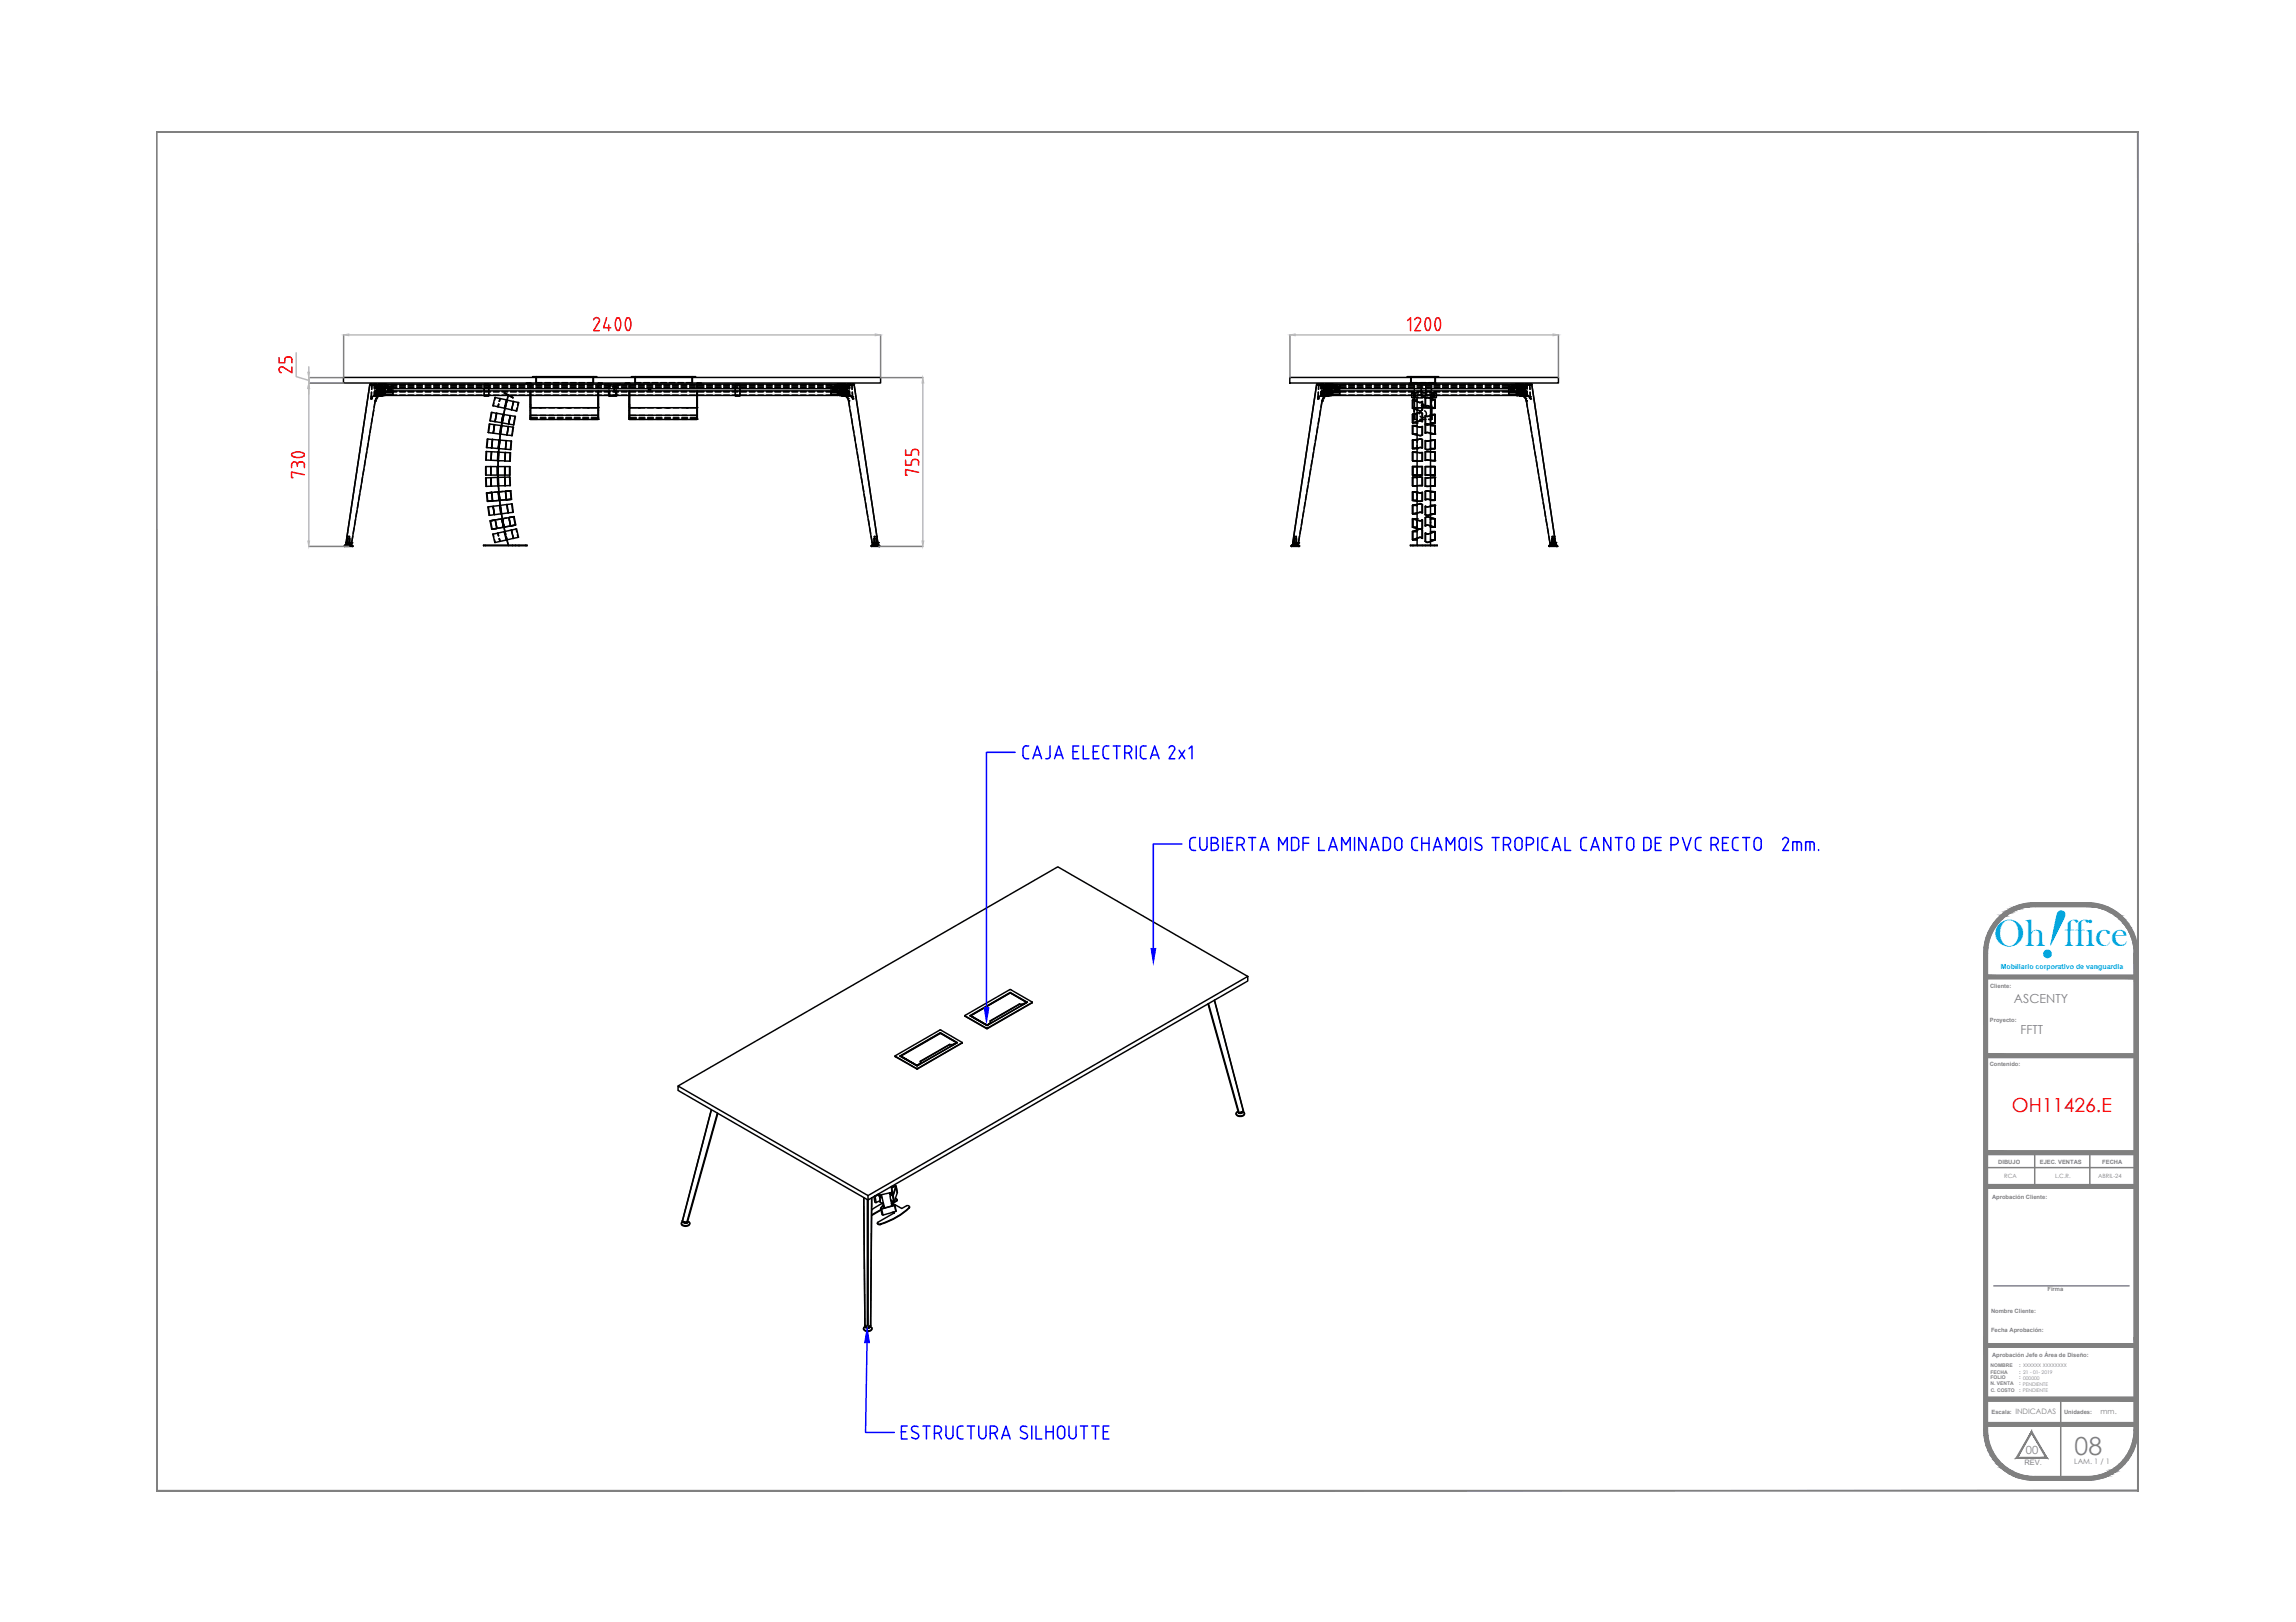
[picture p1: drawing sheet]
<svg xmlns="http://www.w3.org/2000/svg" width="297mm" height="210mm" viewBox="0 0 297 210" stroke-linecap="round" stroke-linejoin="round" font-family="sans-serif">
<defs><g id="words">
<text font-size="9.5" fill="#00a5dd" x="263.6" y="123.5" transform="rotate(19 263.6 123.5)">!</text>
<text font-size="5" fill="#00a5dd" x="258" y="122.4">Oh ffice</text>
<text font-size="3.2" fill="#808080" x="268.4" y="188.2">08</text>
<text font-size="2.5" fill="#f00" x="260.3" y="143.9">OH11426.E</text>
<g font-size="1.6" fill="#808080">
<text x="260.5" y="129.7">ASCENTY</text>
<text x="261.4" y="133.9">FFTT</text>
</g>
<text font-size="1.5" fill="#808080" x="262.1" y="188.2">00</text>
<g font-size="1" fill="#808080">
<text x="260.7" y="183">INDICADAS</text>
<text x="271.8" y="183">mm.</text>
<text x="261.9" y="189.6">REV.</text>
<text x="268.4" y="189.5">LAM. 1 / 1</text>
</g>
<text font-size=".9" fill="#00a5dd" x="258.8" y="125.4">Mobiliario corporativo de vanguardia</text>
<g font-size=".8" fill="#808080">
<text x="257.5" y="127.8">Cliente:</text>
<text x="257.4" y="137.9">Contenido:</text>
<text x="257.4" y="132.3">Proyecto:</text>
<text x="257.7" y="155.1">Aprobación Cliente:</text>
<text x="258.5" y="150.6">DIBUJO</text>
<text x="259.3" y="152.4">RCA</text>
<text x="263.9" y="150.6">EJEC. VENTAS</text>
<text x="265.9" y="152.4">L.C.R.</text>
<text x="271.4" y="152.4">ABRIL-24</text>
<text x="272" y="150.6">FECHA</text>
<text x="264.9" y="167">Firma</text>
<text x="257.6" y="169.9">Nombre Cliente:</text>
<text x="257.6" y="172.3">Fecha Aprobación:</text>
<text x="257.7" y="175.6">Aprobación Jefe o Área de Diseño:</text>
<text x="257.6" y="183">Escala:</text>
<text x="267" y="183">Unidades:</text>
</g>
<g font-size=".6" fill="#808080">
<text x="257.5" y="177">NOMBRE</text>
<text x="257.5" y="177.8">FECHA</text>
<text x="257.5" y="178.5">FOLIO</text>
<text x="257.5" y="179.3">N. VENTA</text>
<text x="261.2" y="177">: XXXXXX XXXXXXXX</text>
<text x="261.2" y="177.8">: 21 - 01- 2019</text>
<text x="261.2" y="178.5">: 000000</text>
<text x="261.2" y="179.3">: PENDIENTE</text>
<text x="257.5" y="180.1">C. COSTO</text>
<text x="261.2" y="180.1">: PENDIENTE</text>
</g>
</g></defs>
<!-- layer: MD_Hidden -->
<g fill="none" stroke="#000" stroke-width=".19">
<path d="M47.3 59.6l-.2 .7M47.4 58.5l-.1 .7M47.6 57.4l-.1 .8M47.8 56.3l-.1 .8M48 55.2l-.1 .8M48 51.6h.1M48 51.3h.1M48 49.7v.1M48.1 50.8l-.1 .5M48.1 49.8h.1M48.1 49.8h.4M48.1 49.8v.6"/>
<path d="M48.2 54.2l-.2 .7M48.3 49.7v.1M48.4 53.1l-.2 .7M48.4 51.2h.1M48.4 49.8l-.5-.1 .6 .1v.5M48.4 50.7v.5h.6M48.4 49.7v.6M48.5 51.1l.1 .1h-.1M48.5 51.1l.1 .1M48.5 50.6v.5M48.5 50.7v.5h.9v-.5M48.5 49.7v.1l.1-.1z"/>
<path d="M48.5 51.2h.1M48.5 49.7h.1M48.5 49.8h.2v.2h.2l-.1 .2h-.3zM48.5 50.2h.1M48.5 49.8h.2l-.1 .3h.1v.1h-.2M48.5 51.9h.1M48.5 51.2l-.2 .1-.3 .3v-.3M48.5 49.8h.5l.1 .5M48.5 49.8v.4M48.6 49.8h-.1M48.6 50.7v.4M48.6 51.2h.1"/>
<path d="M48.6 50.6v.5M48.6 51.2h.7M48.6 49.7l-.1 .1v.5M48.6 49.7h.1M48.6 49.7v.5M48.6 49.8v.3M48.6 50.1h.1M48.6 50.8v.2M48.6 49.8h.1M48.6 49.7v.1M48.6 51.6h.1M48.7 50.1v.1"/>
<path d="M48.7 50.8h-.1v.2M48.7 51.5h.1M48.8 50.7h-.3l.1 .4M48.8 50.1l-.1 .1 .2-.1M48.8 51.2h.1M48.8 51.2h.2M48.8 50.2v.9h-.2M48.8 51.3h.1M48.8 50.3l.6 .1M48.8 50.2v1l.1-1M48.8 50.2v1M48.8 50.2h.1"/>
<path d="M48.8 50.5h.1M48.8 50.5h.6M48.9 50.1l-.1 .1 .9-.1h-.1M48.9 50.1l-.1 .1M48.9 51.2h.1M48.9 50.3v.9M48.9 50.2h-.1M48.9 50.2v1M48.9 50.2h.3M48.9 50.1h.1M48.9 50.2h.1M48.9 50.2v.1"/>
<path d="M48.9 50.2l-.1 1M49 49.7h.1M49 50l-.3 .2v.5M49 49.7v.5h-.2v1M49 49.7h.3M49 50.3v.1M49 50.3v.2v-.1M49 50.3v.2M49 50.5h.1M49 50.5l.1 .1M49 50.1l-.2 .2v.5h-.1M49 49.7v.5h.2v1"/>
<path d="M49 50.3h.1M49 49.8v.5M49 50.4v.1M49 50.4l.1-.1v.2v-.1M49 50.1l.1 1M49.1 50.3h.1M49.1 50.1l.1 .1M49.1 49.7l-.1 .5M49.1 50.1v1M49.1 51.2h.1M49.1 50.5l-.1 .1M49.1 50.4v-.1v.2v-.1"/>
<path d="M49.1 50.6h.1M49.1 49.7h.1M49.1 49.7v.4M49.1 50.5h.1M49.1 50.2v.5l.1 .1v.2h-.6M49.1 51.1h.1M49.1 50.2l.1-.2-.2 .1-.2 .2v.4l-.1 .1M49.1 50.3h.2M49.1 51.2v-.5v.5M49.1 50.5v.1M49.1 50.4v-.1v.2l.1-.1M49.1 50.3v.1z"/>
<path d="M49.1 50.3v.2M49.1 50.4l.1-.1v.2v-.1M49.1 50.1l.1-.1-.1 .2M49.1 50.2l.1 1M49.1 50.5l.1 .1M49.2 50.3v.1zM49.2 50.6h.1M49.2 50.3h.1M49.2 50.2l.1 1M49.2 50.2h.1M49.2 50.2v1M49.2 50.4v-.1v.2v-.1"/>
<path d="M49.2 50.3h-.1M49.2 50.5h.1M49.2 50.2l.1 1-.1-1M49.2 51.2h-.2M49.2 51.2h.1M49.2 50.5v.1M49.2 50.4v-.1v.2l.1-.1M49.2 50.3v.2zM49.2 49.8l-.1 .2M49.2 51.2a.71 .71 0 0 0-.7 .7l-.1 .8M49.2 50.2h.4M49.2 50.2v.1"/>
<path d="M49.2 50.4l.1-.1v.2v-.2v.1M49.2 50.2h.4l.1 1M49.2 50.3v.9M49.2 50.3v.2M49.2 50.3v.2h.1v.7M49.2 50.3l.1 .1v.1M49.2 51.2h.3M49.2 50.5l.1 .1M49.3 50.4v-.1v.2v-.2v.1M49.3 50.6h.1M49.3 50.3h.1M49.3 50.2v.2v.2v.6"/>
<path d="M49.3 50.3l-.1 .2 .2 .1M49.3 50.2l-.1 .3 .1 .1v.6M49.3 50.3l.1 .1-.1 .2M49.3 50.3v.2M49.3 49.8v.5M49.3 49.7l.1 .1M49.3 50.5v.1M49.3 50.4v.1v-.2v.2v-.2v.2v-.2l-.1 .2v-.2v.2v-.2v.2v-.2l-.1 .2v-.2v.2v-.2v.2l-.1-.2v.2M49.3 50.4v.1v-.2v.2v-.2v.2l-.1-.2v.2v-.1v.1v-.2v.2l-.1-.2v.2v-.2v.2v-.2v.2l-.1-.2v.2M49.3 51.1h.1M49.3 51.2h-.7a.59 .59 0 0 0-.6 .4v-.3M49.3 49.7h.1"/>
<path d="M49.3 50.6v.5M49.3 49.8h-.1v.1l-.2 .1-.2 .2v.5h-.3v.4h.8M49.3 49.8h-.1v.1l-.2 .1-.2 .2v.5M49.3 51.1h-.7M49.3 50.5h.1M49.3 50.4v.1M49.3 50.4h.1M49.3 50.2v.5M49.3 50.4v.2v-.2v.2l-.1-.3v.3v-.3v.3v-.3v.3l-.1-.3v.3v-.3v.3v-.3l-.1 .3 .1-.3v.3v-.3v.3v-.3v.3l.1-.3v.3v-.3v.3v-.3l.1 .3v-.3v.3v-.3v.2M49.3 50.7h.1M49.4 51.1l-.1 .1h-.7M49.4 49.8l-.1-.1h-.2l.1 .2h-.5l.1-.2h-.3v.6l.2-.1v.5l-.2-.1v.5l.1 .1"/>
<path d="M49.4 50.2v.5M49.4 50.4l-.1 .2v-.3v.3l-.1-.3v.3v-.3v.3v-.3v.3l-.1-.3v.3v-.3v.3v-.3v.3l-.1-.3v.2l.1-.2v.3v-.3v.3v-.3l.1 .3v-.3v.3v-.3v.3v-.3l.1 .3v-.3v.3v-.3v.3v-.3l.1 .1M49.4 50.3v.2M49.4 50.4v.1M49.4 50.4h.1M49.4 51.1l-.1 .1M49.4 50.1v1v-.9M49.4 51.1v-.5v.5l-.1 .1M49.4 49.8v.5M49.4 50.2h.1M49.4 50.7h.1M49.4 50.2h-.1"/>
<path d="M49.4 50.1v.1M49.4 50.3a.16 .16 0 0 1 .2 0 .16 .16 0 0 1 0 .3 .16 .16 0 0 1-.2-.1zM49.4 50.3a.16 .16 0 0 1 .2 .1 .16 .16 0 0 1-.2 .2zM49.4 49.7h.1M49.4 51.2h.1M49.4 49.7l.1 .6M49.4 50.5h.1M49.4 50.3v.1M49.5 51.2h.1M49.5 50.3l-.1 .1M49.5 50.3v.3l-.1 .1M49.5 51.1l-.1 .1"/>
<path d="M49.5 49.8h.3M49.5 50.6v.6M49.5 50.3a.16 .16 0 0 1 .2 0 .16 .16 0 0 1 0 .3 .16 .16 0 0 1-.3-.1zM49.5 50.2l.1 1M49.5 50.6h.1M49.5 50.2h.1M49.5 50.2l.1 1zM49.6 50.2h.1M49.6 49.7v.1M49.6 51.2h.1M49.7 51.2h.1M49.7 50.6v.5"/>
<path d="M49.7 49.7l.1 .1M49.7 49.7h.1M49.7 50.6v.5h-.6M49.7 49.7v.5M49.8 50.6l-.1 .6zM49.8 49.8v.5M49.8 49.7v.1M49.8 51.1v.1M49.8 49.8h.2v.4M49.8 50.7h.4M49.8 50h1.5M49.8 50.2h1.5"/>
<path d="M49.8 51h1M49.8 50.8h1M49.8 50.1h.2M49.8 49.8h.2M49.8 50h1M49.8 50.1h1M49.8 49.7h.2l-.2 .1M49.8 50.7h1zM49.8 51.1h.4M49.8 49.9h.4M49.8 50.2h.4M49.9 49.7v.1"/>
<path d="M49.9 49.8v.4M50 49.8h.8v.9M50.2 50.5v.1h.3h-.2zM50.2 49.8l-.8-.1v.6M50.3 50.6h.2l.1-.1-.1 .1h-.2M50.3 50.4h.1M50.3 50.3h.2l.1 .1M50.3 50.4v.1M50.3 50.3v.1M50.3 50.3l.2 .1v.1h-.2l.1-.2-.1 .2M50.3 50.3l.2 .1-.1 .1h-.1a.1 .1 0 0 0 .2 0 .11 .11 0 0 0-.1-.2l-.1 .2v-.2h.1l.1 .2h-.2M50.3 50.5h.1"/>
<path d="M50.3 50.4h.1v.1M50.4 50.3v.2M50.4 50.3a.11 .11 0 0 0-.1 .1 .11 .11 0 0 0 .1 .1 .11 .11 0 0 0 0-.1l-.1-.1 .2 .1-.1 .2-.1-.1h.1M50.4 50.3l-.1 .1 .1 .1M50.4 50.5h.1M50.4 50.3v.1M50.5 50.4h.1M50.5 50.2h-.2l-.1 .2 .1-.2h.2M50.6 51.1h.7M50.6 50.7h.7M50.6 49.8h.7M50.6 49.9h.7"/>
<path d="M50.6 50.2h.7M50.8 49.8v.5M50.8 50.6v.5M50.8 50.7v.4h-1M51.7 51.1h.7M51.7 50.7h.7M51.7 49.8h.7M51.7 50h.7M51.7 50.2h.7M51.7 49.9h.7M52.8 51.1h.7M52.8 50.7h.7"/>
<path d="M52.8 49.8h.7M52.8 50h.7M52.8 50.2h.7M52.8 49.9h.7M53.9 51.1h.7M53.9 50.7h.7M53.9 49.8h.7M53.9 50h.7M53.9 50.2h.7M53.9 49.9h.7M55 51.1h.7M55 50.7h.7"/>
<path d="M55 49.8h.7M55 50h.7M55 50.2h.7M55 49.9h.7M56.1 51.1h.8M56.1 50.7h.8M56.1 49.8h.8M56.1 50h.8M56.1 50.2h.8M56.1 49.9h.8M57.2 51.1h.8M57.2 50.7h.8"/>
<path d="M57.2 49.8h.8M57.2 50h.8M57.2 50.2h.8M57.2 49.9h.8M58.3 51.1h.8M58.3 50.7h.8M58.3 49.8h.8M58.3 50h.8M58.3 50.2h.8M58.3 49.9h.8M59.4 51.1h.8M59.4 50.7h.8"/>
<path d="M59.4 49.8h.8M59.4 50h.8M59.4 50.2h.8M59.4 49.9h.8M60.5 51.1h.8M60.5 50.7h.8M60.5 49.8h.8M60.5 50h.8M60.5 50.2h.8M60.5 49.9h.8M61.6 51.1h.8M61.6 50.7h.8"/>
<path d="M61.6 49.8h.8M61.6 50h.8M61.6 50.2h.8M61.6 49.9h.8M62.6 51.2h.6M62.6 50.3h.6M62.6 50.6h.6M62.7 51.1h.8M62.7 50.7h.8M62.7 49.8h.8M62.7 50h.8M62.7 50.2h.8"/>
<path d="M62.7 49.9h.8M62.8 49.7v.1M63 58.4l-.1 1.1M63 49.7v.1M63.1 56.8l-.1 1.1M63.4 54.9l-.2 1.1M63.6 58.5l-.1 1.1M63.6 53.4l-.2 1.1M63.7 56.9l-.1 1.1M63.8 56l.2-1-.2 1M63.8 51.1h.8M63.8 50.7h.8"/>
<path d="M63.8 49.8h.8M63.8 50h.8M63.8 50.2h.8M63.8 49.9h.8M63.9 52.1l-.1 .4M64 55l-.2 1M64.1 51.4l-.1 .4M64.2 53.5l-.2 1.1M64.4 58.5v1.1M64.5 59.6h.1M64.5 52.3l-.1 .3M64.5 58.5l-.1 1.1"/>
<path d="M64.5 52.3l-.1 .4M64.5 58.5v1.1M64.5 57v1M64.6 57l-.1 1.1M64.7 57l-.2 1.1 .2-1.1M64.7 57l-.2 1.1M64.7 51.6l-.1 .3M64.7 56.2h.1M64.8 55.1l-.1 1.1M64.9 55.1l-.2 1.1M64.9 55.1h.1M64.9 55.1l-.1 1.1"/>
<path d="M64.9 51.1h.8M64.9 50.7h.8M64.9 49.8h.8M64.9 50h.8M64.9 50.2h.8M64.9 49.9h.8M65.1 53.6l-.2 1.1M65.2 53.7l-.3 1 .3-1M65.2 53.7l-.3 1M65.3 52.8h.1M65.4 58.6l-.1 1M65.4 52.5l-.1 .3"/>
<path d="M65.4 52.4l-.1 .4M65.5 52.5l-.1 .3M65.5 57l-.1 1.1M65.5 51h.1M65.5 51.8v.3M65.6 51.8l-.1 .3M65.7 51.1v.1M65.8 51.2l-.6-.4 .7 .4M65.8 55.2l-.2 1.1M66 58.6l-.1 1.1M66 53.8l-.2 1.1 .2-1.1M66 53.8l-.2 1.1"/>
<path d="M66 51.1h.8M66 50.7h.8M66 49.8h.8M66 50h.8M66 50.2h.8M66 49.9h.8M66.1 57.1l-.1 1.1M66.2 51.3l-.1 .1M66.3 52.7l-.1 .3M66.4 55.3l-.2 1.1M66.4 52l-.1 .3M66.6 53.9l-.2 1.1"/>
<path d="M66.9 52.8l-.1 .4M67 52.1v.3M67.1 51.1h.8M67.1 50.7h.8M67.1 49.8h.8M67.1 50h.8M67.1 50.2h.8M67.1 49.9h.8M68.2 49.6h.1M68.2 51.1h.8M68.2 50.7h.8M68.2 49.8h.8"/>
<path d="M68.2 50h.8M68.2 50.2h.8M68.2 49.9h.8M68.3 49.6h.1M68.4 49.6h.1M68.5 49.6h.1M68.6 49.6h.1M68.6 52.3h.1M68.6 52.6h.1M68.6 53.1h.1M68.6 54h.1M68.6 49.7v.6"/>
<path d="M68.6 50.6v.6M68.6 54.3h.9M68.6 52.5h.1M68.6 52.4h.1M68.7 54.1h.8M68.7 52.8h.8M68.7 53.8h.8M68.7 49.7v.6M68.7 50.6v.6M68.7 53.7v.4M69.3 48.8v.7h.8M69.3 51.1h.8"/>
<path d="M69.3 50.7h.8M69.3 49.8h.8M69.3 50h.8M69.3 50.2h.8M69.3 49.9h.8M69.4 48.7v.8M69.5 48.7v.1M69.7 52.8h.1M69.8 52.8h.1M69.9 52.8h.7M69.9 54.3h.7M69.9 53.8h.7"/>
<path d="M69.9 54.1h.7M70 52.8h.1M70.4 48.7v.1M70.4 51.1h.8M70.4 50.7h.8M70.4 49.8h.8M70.4 50h.8M70.4 50.2h.8M70.4 49.9h.8M70.5 49.5h.7M71 54.3h.7M71 52.8h.7"/>
<path d="M71 53.8h.7M71 54.1h.7M71.6 51.1h.7M71.6 50.7h.7M71.6 49.8h.7M71.6 50h.7M71.6 50.2h.7M71.6 49.9h.7M71.6 49.5h.7M72.1 54.3h.7M72.1 52.8h.7M72.1 53.8h.7"/>
<path d="M72.1 54.1h.7M72.2 52.8h.1M72.3 52.8h.1M72.4 52.8h.1M72.5 52.8h.1M72.6 52.8h.1M72.7 51.1h.7M72.7 50.7h.7M72.7 49.8h.7M72.7 50h.7M72.7 50.2h.7M72.7 49.9h.7"/>
<path d="M72.7 49.5h.7M73.2 54.3h.7M73.2 52.8h.7M73.2 53.8h.7M73.2 54.1h.7M73.4 52.8h.1M73.5 52.8h.1M73.6 52.8h.1M73.7 52.8h.1M73.8 51.1h.7M73.8 50.7h.7M73.8 49.8h.7"/>
<path d="M73.8 50h.7M73.8 50.2h.7M73.8 49.9h.7M73.8 49.5h.7M73.8 52.8h.1M74.3 54.3h.7M74.3 52.8h.7M74.3 53.8h.7M74.3 54.1h.7M74.9 51.1h.7M74.9 50.7h.7M74.9 49.8h.7"/>
<path d="M74.9 50h.7M74.9 50.2h.7M74.9 49.9h.7M74.9 49.5h.7M75.4 53.8h.7M75.4 54.1h.7M75.4 54.3h.7M75.7 48.7v.1M76 51.1h.7M76 50.7h.7M76 49.8h.7M76 50h.7"/>
<path d="M76 50.2h.7M76 49.9h.7M76 52.8h.1M76.1 52.8h.1M76.1 52.8h-.7M76.2 52.8h.1M76.4 52.8h.1M76.5 52.8h.9M76.5 53.8h.9M76.5 54.1h.9M76.5 54.3h.9M76.7 48.7v.1"/>
<path d="M76.8 48.7l-.1 .8M76.8 48.8v.7h-.8M77.1 51.1h.7M77.1 50.7h.7M77.1 49.8h.7M77.1 50h.7M77.1 50.2h.7M77.1 49.9h.7M77.4 54.1h-.9M77.4 49.7v.6M77.4 50.6v.6M77.4 53.7v.4"/>
<path d="M77.4 52.3h.1M77.4 52.6h.1M77.4 53.1h.1M77.4 54h.1M77.4 49.6h.1M77.5 49.6h.1M77.6 49.6h.1M77.8 49.6h.1M78.2 51.1h.7M78.2 50.7h.7M78.2 49.8h.7M78.2 50h.7"/>
<path d="M78.2 50.2h.7M78.2 49.9h.7M78.3 49.7v.1M78.6 49.7v.1M78.7 50.3v-.5l-.5-.1 .6 .1v.5M78.7 50.7v.5M78.8 51.1l.1 .1M78.8 50.6v.6M78.9 50.6v.5M78.9 49.7l-.1 .6M78.9 49.8v.5M79 49.8v.2"/>
<path d="M79 49.8v.1M79.1 49.7v.1M79.2 50l.2 .2 .1 .5M79.3 51.1h.7M79.3 50.7h.7M79.3 49.8h.7M79.3 50.2h.7M79.3 49.9h.7M79.4 49.7v.1M79.5 49.8v.1M79.5 50.2v.5M79.5 49.8v.2"/>
<path d="M79.6 49.7l.1 .1v.5v-.5l.6-.1-.5 .1v.5M79.6 49.8l.1 .4M79.7 50.7l-.1 .4M79.7 50.2v.1M79.7 50.6v.1M79.7 50.6v.5l-.1 .1M79.7 50.7v.5M79.8 50.7v.5M79.9 49.7v.1M80 50h-.7l.2 .2M80.2 49.7v.1M80.4 51.1h.7"/>
<path d="M80.4 50.7h.7M80.4 49.8h.7M80.4 50h.7M80.4 50.2h.7M80.4 49.9h.7M81 49.6h.1M81.1 49.6h.1M81.2 49.6h.1M81.3 49.6h.1M81.4 49.6h.1M81.4 49.7v.6M81.4 50.6v.6"/>
<path d="M81.4 52.3h.1M81.4 52.6h.1M81.4 53.1h.1M81.4 54h.1M81.4 54.3h.9M81.4 52.5h.1M81.4 52.4h.1M81.5 49.7v.6M81.5 50.6v.6M81.5 54.1h.8M81.5 53.7v.4M81.5 52.8h.8"/>
<path d="M81.5 53.8h.8M81.5 51.1h.7M81.5 50.7h.7M81.5 49.8h.7M81.5 50h.7M81.5 50.2h.7M81.5 49.9h.7M82.1 48.8v.7h.8M82.2 48.7v.8M82.2 48.7v.1M82.5 52.8h.1M82.6 52.8h.1"/>
<path d="M82.6 51.1h.7M82.6 50.7h.7M82.6 49.8h.7M82.6 50h.7M82.6 50.2h.7M82.6 49.9h.7M82.7 52.8h.7M82.7 54.3h.7M82.7 53.8h.7M82.7 54.1h.7M82.8 52.8h.1M83.2 48.7v.1"/>
<path d="M83.3 49.5h.7M83.7 51.1h.7M83.7 50.7h.7M83.7 49.8h.7M83.7 50h.7M83.7 50.2h.7M83.7 49.9h.7M83.8 52.8h.7M83.8 53.8h.7M83.8 54.1h.7M83.8 54.3h.7M84.4 49.5h.7"/>
<path d="M84.8 51.1h.7M84.8 50.7h.7M84.8 49.8h.7M84.8 50h.7M84.8 50.2h.7M84.8 49.9h.7M84.9 52.8h.7M84.9 53.8h.7M84.9 54.1h.7M84.9 54.3h.7M85 52.8h.1M85.1 52.8h.1"/>
<path d="M85.2 52.8h.1M85.3 52.8h.1M85.4 52.8h.1M85.5 49.5h.7M85.9 51.1h.7M85.9 50.7h.7M85.9 49.8h.7M85.9 50h.7M85.9 50.2h.7M85.9 49.9h.7M86 54.3h.7M86 52.8h.7"/>
<path d="M86 53.8h.7M86 54.1h.7M86.2 52.8h.1M86.3 52.8h.1M86.4 52.8h.1M86.5 52.8h.1M86.6 49.5h.7M86.6 52.8h.1M87 51.1h.7M87 50.7h.7M87 49.8h.7M87 50h.7"/>
<path d="M87 50.2h.7M87 49.9h.7M87.1 54.3h.7M87.1 52.8h.7M87.1 53.8h.7M87.1 54.1h.7M87.7 49.5h.7M88.1 51.1h.7M88.1 50.7h.7M88.1 49.8h.7M88.1 50h.7M88.1 50.2h.7"/>
<path d="M88.1 49.9h.7M88.2 54.3h.7M88.2 53.8h.7M88.2 54.1h.7M88.5 48.7v.1M88.8 52.8h.1M88.9 52.8h.1M88.9 52.8h-.7M89 52.8h.1M89.2 52.8h.1M89.2 51.1h.7M89.2 50.7h.7"/>
<path d="M89.2 49.8h.7M89.2 50h.7M89.2 50.2h.7M89.2 49.9h.7M89.3 54.3h.9M89.3 52.8h.9M89.3 53.8h.9M89.3 54.1h.9M89.5 48.7v.1M89.5 48.7v.8M89.6 48.8v.7h-.8M90.2 54.1h-.9"/>
<path d="M90.2 49.7v.6M90.2 50.6v.6M90.2 53.7v.4M90.2 52.3h.1M90.2 52.6h.1M90.2 53.1h.1M90.2 54h.1M90.2 49.6h.1M90.3 49.6h.1M90.3 51.1h.8M90.3 50.7h.8M90.3 49.8h.8"/>
<path d="M90.3 50h.8M90.3 50.2h.8M90.3 49.9h.8M90.4 49.6h.1M90.6 49.6h.1M91.4 51.1h.8M91.4 50.7h.8M91.4 49.8h.8M91.4 50h.8M91.4 50.2h.8M91.4 49.9h.8M92.5 51.1h.8"/>
<path d="M92.5 50.7h.8M92.5 49.8h.8M92.5 50h.8M92.5 50.2h.8M92.5 49.9h.8M93.6 51.1h.8M93.6 50.7h.8M93.6 49.8h.8M93.6 50h.8M93.6 50.2h.8M93.6 49.9h.8M94.7 51.1h.8"/>
<path d="M94.7 50.7h.8M94.7 49.8h.8M94.7 50h.8M94.7 50.2h.8M94.7 49.9h.8M95.1 51.2h.6M95.1 50.3h.6M95.1 50.6h.6M95.3 49.7v.1M95.5 49.7v.1M95.8 51.1h.8M95.8 50.7h.8"/>
<path d="M95.8 49.8h.8M95.8 50h.8M95.8 50.2h.8M95.8 49.9h.8M97 51.1h.7M97 50.7h.7M97 49.8h.7M97 50h.7M97 50.2h.7M97 49.9h.7M98.1 51.1h.7M98.1 50.7h.7"/>
<path d="M98.1 49.8h.7M98.1 50h.7M98.1 50.2h.7M98.1 49.9h.7M99.2 51.1h.7M99.2 50.7h.7M99.2 49.8h.7M99.2 50h.7M99.2 50.2h.7M99.2 49.9h.7M100.3 51.1h.7M100.3 50.7h.7"/>
<path d="M100.3 49.8h.7M100.3 50h.7M100.3 50.2h.7M100.3 49.9h.7M101.4 51.1h.7M101.4 50.7h.7M101.4 49.8h.7M101.4 50h.7M101.4 50.2h.7M101.4 49.9h.7M102.5 51.1h.7M102.5 50.7h.7"/>
<path d="M102.5 49.8h.7M102.5 50h.7M102.5 50.2h.7M102.5 49.9h.7M103.6 51.1h.7M103.6 50.7h.7M103.6 49.8h.7M103.6 50h.7M103.6 50.2h.7M103.6 49.9h.7M104.7 51.1h.7M104.7 50.7h.7"/>
<path d="M104.7 49.8h.7M104.7 50h.7M104.7 50.2h.7M104.7 49.9h.7M105.8 51.1h.7M105.8 50.7h.7M105.8 49.8h.7M105.8 50h.7M105.8 50.2h.7M105.8 49.9h.7M106.9 51.1h.7M106.9 50.7h1.6"/>
<path d="M106.9 49.8h.7M106.9 50h.7M106.9 50.2h1.6M106.9 49.9h.7M106.9 50.7h.7M106.9 50.2h.7M107.5 50v.3M107.5 51h1M107.5 50.8h1M107.5 49.8v1.3h.9M107.5 50h1M107.5 50.1h1"/>
<path d="M107.8 50.6h.3l.1-.1-.1 .1h-.2M107.9 50.4l.1-.1v.2h-.1zM107.9 50.4h.1M107.9 50.4v.1M107.9 50.5h.1M107.9 50.3l.1 .1M107.9 50.3a.1 .1 0 0 1 .1 .1 .1 .1 0 0 1-.1 .1M108 51.1h.4M108 49.8h.4M108 50h.4M108 49.9h.4M108 50.7h.4"/>
<path d="M108 50.2h.4M108 50.4v.1M108 50.4h-.1v.1M108 50.4h.1M108 50.3l-.2 .1 .1 .1h.1a.1 .1 0 0 1-.1 0 .11 .11 0 0 1 .1-.2l.1 .1M108 50.3l-.1 .1v.1h.1v-.2l.1 .1M108 50.4h-.1v.1h.1h-.1M108.1 50.2h-.2l-.2 .2 .2-.2 .2 .1M108.1 50.4l-.1 .1M108.2 50.5l-.1 .1h-.3M108.3 50.6v.6M108.3 49.7v.6"/>
<path d="M108.4 49.7h.1M108.4 49.7l.1 .1M108.4 49.8v.4M108.4 50.2h.1M108.4 49.8h.1M108.4 49.8h-.9v.2M108.4 50.1h.1M108.5 49.7v.1M108.5 49.7l.5 .1v.5h.1l-.1 .2 .1 .1M108.5 50h-1M108.5 49.8h.1M108.5 50.1h.1"/>
<path d="M108.5 50.2h.1M108.5 50.7h.1M108.5 50h.1M108.5 50.8h.1M108.5 51h.1M108.5 51.1h.1M108.5 51.1v.1M108.5 49.8h.4v.5M108.5 49.8v.5M108.5 50.6v.5M108.6 50.6v.6zM108.6 49.8v.5"/>
<path d="M108.6 49.7v.1M108.6 49.7h.1M108.6 49.7v.5M108.7 50.3a.16 .16 0 0 1 .2 0 .16 .16 0 0 1 0 .3 .16 .16 0 0 1-.3-.1zM108.7 51.2h.1M108.7 50.3a.16 .16 0 0 1 .2 .2 .16 .16 0 0 1-.2 .1zM108.7 50.3a.16 .16 0 0 1 .3 0 .16 .16 0 0 1-.1 .3 .16 .16 0 0 1-.2-.1zM108.7 50.3a.16 .16 0 0 1 .3 .1 .18 .18 0 0 1-.3 .2zM108.8 50.2h.1M108.8 50.1h-.2h.9M108.8 50.6h.1M108.8 49.7v.1"/>
<path d="M108.8 50.2h.7M108.8 50.2l-.1 1M108.8 50.2l-.1 1 .1-1h.4l-.1 1M108.9 51.1h.1M108.9 51.1v.1M108.9 50.6v.5M108.9 50.3v.1M108.9 50.3v.3M108.9 50.6l.1 .1zM108.9 50.4l.1 .1M108.9 51.2h.2M108.9 50.6v.6"/>
<path d="M108.9 50.5h.1M108.9 50.4h.1M108.9 51.2h.1M108.9 49.7h.1M108.9 49.7v.6M108.9 50.2v.1M108.9 50.2h.1M108.9 50.1h.1M109 50.7v.5h.9v-.5M109 50.1l-.1 1M109 50.7h.1M109 51.1v.1h.8"/>
<path d="M109 49.8v.5v-.6h.3l-.1 .2h.4l-.1-.2 .3 .1v.5l-.2-.1v.5l.2-.1v.6M109 50.4h.1M109 50.2v.5M109 50.4v.2l.1-.3v.3v-.3v.3v-.3v.3l.1-.3v.3v-.3v.3v-.3l.1 .3v-.3v.3v-.3v.2v-.2v.3l-.1-.3v.3v-.3v.3v-.3v.3l-.1-.3v.3v-.3v.3v-.3l-.1 .3v-.3v.3v-.3v.1M109 50.3v.2M109 50.4v.2l.1-.3v.3v-.3v.3v-.3v.3l.1-.3v.3v-.3v.3v-.3v.3l.1-.3v.3v-.3v.3v-.3l-.1 .3v-.3v.3v-.3v.3v-.3l-.1 .3v-.3v.3v-.3v.3v-.3l-.1 .3v-.3v.2M109 50.3v.2v-.2v.2v-.2l.1 .2v-.2v.2v-.2v.2v-.2l.1 .2v-.2v.2v-.2v.2l.1-.2v.2v-.2v.1M109 50.4v.1M109 50.5h.1M109 51.1v.1M109 51.1l.1 .1M109 50.6h.1"/>
<path d="M109 50.6v.5M109 50.3h.1M109 50.1l-.1 .1M109 50.3h.5M109 49.8h.1v.1l.3 .1 .2 .2v.5h.2v.4h-.8v-.5v.5M109 50.4v.1v-.2v.2M109 49.8h.1l.1 .2M109 51.1h.8M109 51.1h.1M109 49.8v.5M109 50.5l.1 .1M109 50.4v.1v-.2v.2v-.2l.1 .2v-.2v.2v-.2v.2l.1-.2v.2v-.2v.2v-.2v.2l.1-.2v.2v-.2v.2"/>
<path d="M109 50.4v-.1l.1 .2v-.2v.2v-.2v.1M109 49.7v.1M109 51.2h.3M109.1 50.3h.1M109.1 50.5h.1M109.1 50.3a.14 .14 0 0 1 .1 .1 .14 .14 0 0 1-.1 .2M109.1 49.8h-.1M109.1 49.7l-.1 .1M109.1 50.6h.1M109.1 50.3h-.1M109.1 50.5l-.1 .1M109.1 51.2h.7"/>
<path d="M109.1 50.2l-.1 .2 .1 .2-.1 .6M109.1 50.2l.1 .3-.1 .1-.1 .6M109.1 50.3v.9M109.1 50.3l.1 .1-.1 .1M109.1 50.5h.4M109.1 50.2v1M109.1 50.2h.1M109.1 51.2h.1M109.1 50.3l.1 .2h-.1v.7M109.1 50.3l-.1 .1 .1 .1M109.1 51.2a.75 .75 0 0 1 .7 .7M109.1 50.5v.1"/>
<path d="M109.1 50.4v.1v-.2l.1 .1M109.1 50.4v.1l.1-.2v.1M109.1 50l.1 .1M109.1 50l.1 .2-.1 .8M109.1 49.8l.1 .2M109.1 50l.1 .2v.5l-.1 .1v.2M109.1 50.2v.1M109.1 50.3v.1zM109.1 51.2h.4M109.2 50.4v.1v-.2v.1M109.2 50.5v.1M109.2 50.3v.1z"/>
<path d="M109.2 50.6h.1M109.2 50.3h.1M109.2 50h.2M109.2 50.1h.2l.1 .2M109.2 50.2l-.1 1M109.2 50.2l-.1 1v-1M109.2 50.3v.2M109.2 50.5l-.2 .1M109.2 50.4v.1v-.2l.1 .1M109.2 51.1h.1M109.2 51.2h.6M109.2 51.2h.1"/>
<path d="M109.2 49.7h.1M109.2 49.7l.1 .4-.1 .1M109.3 51.2h.1M109.3 50.4v.1v-.2v.1M109.3 50.6h.1M109.3 50.3h.1M109.3 50.4v.1v-.2v.2M109.3 50.7l-.1 .5M109.3 50.5l-.1 .1M109.3 50.5v.1M109.3 49.7v.5M109.3 50.1l-.1 1h-.6v-.5v.5"/>
<path d="M109.3 50.1l-.1 1M109.3 50.1l-.1 .1M109.3 50.3v.2zM109.3 50.4v.1M109.3 50.4v-.1v.2M109.3 50.5h.1M109.3 50.3v.2M109.3 50.3v.1M109.3 50.1l.2 .2M109.3 50.3v.2v-.1M109.3 49.7v.5h.2v1M109.3 49.7v.5h-.1l-.1 1"/>
<path d="M109.4 50h.1M109.4 50l.2 .2v.5h.2M109.4 50.2h.1M109.4 50h.3v-.2h.1v.4h-.2zM109.4 50.2l.1 1v-1M109.4 51.2h.1M109.4 50.2l.1 1M109.4 50.2l.1 .1M109.5 50.1v.1M109.5 51.2h.1M109.5 50.1h.1M109.5 50.2v1"/>
<path d="M109.5 50.2h.1M109.5 50.3v.9M109.5 50.1l.1 .1zM109.5 51.3h.1M109.5 50.3h.1M109.5 50.5h.1M109.5 50.2l.1 .9h.2M109.5 50.7l.1 .1M109.5 50.3v.5h.2M109.5 50.1l.1 .1M109.6 51.5h.1M109.7 50.1v.1"/>
<path d="M109.7 49.8h.1v.4h-.1zM109.7 51.6h.1M109.7 49.7v.1M109.7 49.8h.1M109.7 49.8v.3M109.7 50.8v.2h-.6M109.7 50.8v.2M109.8 49.7v.1v.5M109.8 49.8v.4M109.8 50.7h.1M109.8 49.7l.1 .1M109.8 50.6v.5z"/>
<path d="M109.8 51.2h.1M109.8 49.7v.5M109.8 49.7h.1M109.8 51.9h.1M109.8 51.1h.1M109.8 50.2h.1M109.8 51.2h.2M109.8 51.2l.3 .1 .2 .3v-.3M109.8 50.7v.4M109.8 51.9l.1 .8M109.8 50.6v.6M109.9 50.3v-.5l.5-.1-.5 .1v.5"/>
<path d="M109.9 50.6v.5l-.1 .1M109.9 51.1l-.1 .1M109.9 49.7v.6M109.9 50.7v.5h-.5M109.9 51.2h.1M110 51.2h.1M110 51.2h-.2l.3 .1 .2 .3M110 53.1l.1 .7M110 49.7v.1M110.2 54.2l.1 .7M110.2 49.8h-.9v.5M110.2 49.8h.1"/>
<path d="M110.2 49.8v.6M110.3 51.6h.1M110.3 51.3v-.5v.8M110.3 51.3h.1M110.3 49.7v.1M110.3 55.2l.2 .8M110.5 56.3l.1 .8M110.7 57.4l.1 .8M110.9 58.5l.1 .7M111.1 59.6l.1 .7M169.7 59.6l-.1 .7M169.9 58.5l-.1 .7"/>
<path d="M170.1 57.4l-.1 .8M170.3 56.3l-.1 .8M170.5 55.2l-.1 .8M170.5 51.6h.1M170.5 49.7v.1M170.5 49.7l-.1 .1h.5v.5M170.5 49.7l.4 .1v.5M170.5 51.3h.1M170.6 50.8l-.1 .5M170.6 49.8v.6zM170.6 49.8h.1M170.6 49.8h.4"/>
<path d="M170.7 54.2l-.2 .7M170.8 49.7v.1M170.8 53.1l-.1 .7M170.8 51.2h.1M170.8 51.2h.2M170.9 51.2h.1M170.9 50.7v.5h.6M170.9 49.7v.1M170.9 50.7v.5h1v-.5M171 50.6v.5l.1 .1h-.1M171 49.8v.5M171 49.7v.1l.1-.1z"/>
<path d="M171 49.7h.1M171 50.6l.1 .6M171 51.2h.1M171 49.8h.5v.5M171 50.2h.1M171 49.8h.2v.4h-.2zM171 51.9h.1M171 51.2l-.2 .1-.3 .3v-.3M171.1 51.2h.1M171.1 51.2h.7M171.1 49.7l-.1 .1M171.1 49.7h.1"/>
<path d="M171.1 51.9h.1M171.1 49.7v.5M171.1 49.8h-.1M171.1 50.7v.4M171.1 49.8v.3M171.1 50.8v.2M171.1 49.7v.1M171.1 51.6h.1M171.2 50.1v.1M171.2 50.2l.2-.1-.1 .1M171.2 50.8h-.1v.2M171.2 51.5h.1"/>
<path d="M171.2 50.2h-.2M171.2 50.2l.2-.2h-.2l-.1-.2h-.1v.4M171.3 50.1l-.1 .1M171.3 50.2v1l.1-1M171.3 50.2v1M171.3 51.3h.1M171.3 51.2h.1M171.3 50.2h.1M171.3 50.5h.6M171.3 50.3h.5M171.3 50.1l-.1 .1 1-.1h-.1M171.4 51.2h.1"/>
<path d="M171.4 50.3v.9M171.4 50.2v.1M171.4 50.1l-.1 1h-.2v-.5v.5M171.4 50.2h-.1M171.4 50.2v1M171.4 50.2h.4l-.1 .3 .1 .1v.6M171.4 50.1h.1M171.4 50.2h.1M171.4 50.2l-.1 1M171.5 49.7v.5h.2v1M171.5 50l-.3 .2v.5M171.5 49.7h.3"/>
<path d="M171.5 49.7v.5M171.5 51.2h.1M171.5 50.3v.1M171.5 50.3v.2M171.5 50.5v.1M171.5 50.1l-.2 .2v.5h-.1M171.5 50.2h-.2v1h.2M171.5 50.3h.1M171.5 50.4v.1M171.5 50.5h.1M171.5 50.4v-.1v.2l.1-.2v.2v-.1M171.5 49.7v.5v-.5"/>
<path d="M171.5 50.1l.1 1h.6v-.5M171.5 50.3l.1 .2zM171.5 50.6h.1M171.5 50.1l.1 .1M171.5 50.1l.1 1M171.5 50.7l.1 .5zM171.6 50.4v-.1v.2v-.1M171.6 50.3h.1M171.6 50.3v.1zM171.6 49.7h.1M171.6 50.1v.1M171.6 51.2h.1"/>
<path d="M171.6 51.2h-.5a.57 .57 0 0 0-.6 .4v-.3M171.6 51.2h.2M171.6 49.7v.4M171.6 50.5l-.1 .1M171.6 50.6h.1M171.6 50.7l.1 .1v.2M171.6 50.2l.1-.2-.2 .1-.2 .2v.4l-.1 .1M171.6 50.7l.1 .1v.2h-.6M171.6 50.3h.2M171.6 50.2v.5M171.6 50.4v-.1v.2v-.2l.1 .2v-.2l.1 .2v-.1M171.6 50.3v.2"/>
<path d="M171.6 51.1h.1M171.6 50.5v.1M171.6 50.4v-.1v.2l.1-.1M171.6 50.1l.1-.1-.1 .2M171.6 50.2l.1 1M171.6 50.5l.1 .1M171.6 50.2l.2 1M171.6 50.2h.1M171.6 50.2l.1 .1v.9M171.7 50.3h.1M171.7 50.3v.2zM171.7 51.2h-.1"/>
<path d="M171.7 50.3v.1zM171.7 50.6h.1M171.7 50.4v-.1v.2v-.1M171.7 50.2l.1 1v-1M171.7 50.2v1M171.7 51.2h-.2M171.7 50.5l-.1 .1M171.7 50.3h-.1M171.7 49.8l-.1 .2M171.7 50.2h.1M171.7 51.2h.1M171.7 51.2a.71 .71 0 0 0-.7 .7l-.1 .8"/>
<path d="M171.7 50.4l.1-.1v.2v-.2v.1M171.7 50.3v.9M171.7 50.3v.2M171.7 51.2h.2M171.7 50.5l.1 .1M171.7 50.2l.1 1M171.8 50.4v-.1v.2v-.2v.1M171.8 50.6h.1M171.8 50.3h.1M171.8 50.2v.2v.2v.6M171.8 50.3l-.1 .1 .1 .1v.7M171.8 50.3v.2"/>
<path d="M171.8 50.5h.1M171.8 49.8h.1M171.8 49.7v.1M171.8 50.3l.1 .1-.1 .2M171.8 50.3h-.1M171.8 50.5v.1M171.8 49.8h-.1v.1l-.3 .1-.2 .2v.5h-.2v.4h.8M171.8 51.1h.1M171.8 49.7l.1 .1M171.8 51.2l.1-.6v.6h.4M171.8 49.7h.1M171.8 49.8v.5"/>
<path d="M171.8 50.6v.5M171.8 50.4v.1v-.2v.1M171.8 50.4v.1M171.8 50.3v.2zM171.8 49.8h-.1v.1l-.2 .1-.3 .2v.5h-.2l.1 .4M171.8 51.1h-.7M171.8 51.1v.1M171.8 49.8v-.1h-.3l.1 .2h-.4l.1-.2-.3 .1v.5l.2-.1v.5l-.2-.1v.5l.8 .1M171.8 50.2h.1v.5zM171.8 50.4l.1 .1M171.8 50.4v.2v-.3l-.1 .3v-.3v.3v-.3v.3l-.1-.3v.3v-.3v.3v-.3v.3l-.1-.3v.3v-.3l.1 .3v-.3v.3v-.3v.3v-.3l.1 .3v-.3v.3v-.3v.3l.1-.3v.3v-.3v.2M171.8 50.3v.2v-.2v.2v-.2v.2l-.1-.2v.2v-.2v.2v-.2l-.1 .2v-.2v.2v-.1v.1v-.2l-.1 .2v-.2v.1"/>
<path d="M171.8 50.1l.1 .1M171.8 50.1h.1M171.9 50.5h.1M171.9 50.4h.1M171.9 50.4l-.1 .2v-.3v.3l-.1-.3v.3v-.3v.3v-.3l-.1 .3v-.3v.3v-.3v.3v-.3l-.1 .3 .1-.3v.3v-.3v.3v-.3v.3l.1-.3v.3v-.3v.3v-.3l.1 .3v-.3v.3v-.3v.3v-.3l.1 .1M171.9 50.3l-.1 .2v-.2v.2v-.2v.2v-.2l-.1 .2v-.2v.2v-.2v.2l-.1-.2v.2v-.2v.2v-.2v.2l-.1-.2v.1M171.9 50.4v.1M171.9 50.7h.1M171.9 49.8v.5M171.9 49.8v-.1h.4v.1M171.9 50.2h.1M171.9 51.1h1.1"/>
<path d="M171.9 50.7h1.1M171.9 49.8h1.1M171.9 50h1.4M171.9 50.2h1.4M171.9 49.9h1.1M171.9 50.3a.17 .17 0 0 1 .2 .2 .17 .17 0 0 1-.2 .1zM171.9 50.2v.9M171.9 50.3a.17 .17 0 0 1 .3 .1 .18 .18 0 0 1-.3 .2zM171.9 49.7h.1M171.9 51.2h.1M171.9 49.7v.6M171.9 50.7v.5"/>
<path d="M171.9 50.3v.1M171.9 50.3v.3M171.9 50.6v.1M171.9 51.1h.1M171.9 50.6v.6M172 50.3a.17 .17 0 0 1 .2 .2 .17 .17 0 0 1-.3 .1zM172 50.3a.16 .16 0 0 1 .2 .1 .18 .18 0 0 1-.3 .2zM172 50.2l.1 1M172 50.6h.1M172 50.2h.1M172 50.2h-.2M172 50.2l.2 1"/>
<path d="M172 49.7v.1M172.1 51.2h.1M172.2 51.2h.1M172.2 49.7h.1M172.2 49.7v.5M172.2 50.6v.5M172.2 49.7v.1M172.2 49.7v.6M172.2 50.6v.6l.1-.6M172.2 49.7l.1 .6M172.3 49.8l.1-.1-.5 .1v.5M172.3 49.8h-.4v.5"/>
<path d="M172.3 51.1v.1M172.3 51.2h.1M172.3 51h1M172.3 50.8h1M172.3 50.1h.2M172.3 49.8h.2M172.3 50h1M172.3 50.1h1M172.3 49.8h.1M172.3 49.8v1.3M172.3 50.6h-.6l-.1-.2 .1-.1h.6v.9M172.3 49.8v.4h.2"/>
<path d="M172.3 50.7h1zM172.3 50.2v.1M172.3 49.7v.1M172.4 49.8v.4M172.5 50.6v.6M172.5 49.7v.1M172.5 49.8h.8v.9M172.5 49.8v.5M172.7 50.3h.3l.1 .1-.1-.2-.2 .1M172.7 50.6h.3l.1-.1-.1 .1h-.2M172.8 50.4v.1M172.8 50.4a.11 .11 0 0 0 0 .1 .11 .11 0 0 0 .2-.1 .11 .11 0 0 0-.2-.1l.2 .1v.1h-.2h.1"/>
<path d="M172.8 50.3l.2 .1-.1 .1h-.1l.1-.2M172.8 50.4l.1-.1 .1 .2h-.2a.1 .1 0 0 0 .2 0 .11 .11 0 0 0-.1-.2l-.1 .2v-.2h.1l.1 .2h-.2M172.8 50.5h.1M172.8 50.4h.1v.1M172.8 50.4h.1M172.8 50.3v.1M172.9 50.3l-.2 .2M172.9 50.3v.2M172.9 50.3l-.1 .1 .1 .1M172.9 50.5h.1M172.9 50.5h-.1M172.9 50.3l-.1 .1"/>
<path d="M172.9 50.3v.1M173 50.4h.1M173 50.6h-.3l-.1-.1 .3 .2 .1-.1M173 50.2h-.2l-.2 .2 .2-.2h.2M173 50.2l-1.2 .1M173.3 49.8v.5M173.3 50.6v.5M173.3 50.7v.4h-1M173.4 51.1h.7M173.4 50.7h.7M173.4 49.8h.7M173.4 50h.7"/>
<path d="M173.4 50.2h.7M173.4 49.9h.7M174.5 51.1h.7M174.5 50.7h.7M174.5 49.8h.7M174.5 50h.7M174.5 50.2h.7M174.5 49.9h.7M175.6 51.1h.7M175.6 50.7h.7M175.6 49.8h.7M175.6 50h.7"/>
<path d="M175.6 50.2h.7M175.6 49.9h.7M176.7 51.1h.7M176.7 50.7h.7M176.7 49.8h.7M176.7 50h.7M176.7 50.2h.7M176.7 49.9h.7M177.8 51.1h.7M177.8 50.7h.7M177.8 49.8h.7M177.8 50h.7"/>
<path d="M177.8 50.2h.7M177.8 49.9h.7M178.9 51.1h.7M178.9 50.7h.7M178.9 49.8h.7M178.9 50h.7M178.9 50.2h.7M178.9 49.9h.7M180 51.1h.7M180 50.7h.7M180 49.8h.7M180 50h.7"/>
<path d="M180 50.2h.7M180 49.9h.7M181.1 51.1h.7M181.1 50.7h.7M181.1 49.8h.7M181.1 50h.7M181.1 50.2h.7M181.1 49.9h.7M182.2 51.1h.8M182.2 50.7h.8M182.2 49.8h.8M182.2 50h.8"/>
<path d="M182.2 50.2h.8M182.2 49.9h.8M182.5 48.8v.7h.9M182.5 48.7l.1 .8M182.5 49.6h.1M182.6 51.4h.9M182.7 48.7v.1M182.7 49.6h.1M182.7 58.5h.1M182.7 58.5l1.3 .1M182.7 55.1h.1M182.7 55.1l.9 .2 .4-.1v1.1"/>
<path d="M182.7 52.8v-1l.9 .3h.2l.2-.1v1M182.7 55.1v1.1M182.7 58.5v1.1M182.8 59.6h.1M182.8 56.2h.1M182.8 53.6h.5v1M182.8 58.5h.5M182.8 52.8h.1M182.8 53.7h.5M182.9 51.1l.2-.1v.2M182.9 51.1v.1M182.9 54.2v-.5l.1 .6"/>
<path d="M183 54.1v-.3v.3M183 54.2v.1M183 54.2h.1M183 54.3h.3M183 49.6h.1M183 49.7v.6M183 50.6v.6M183 51.3v.2M183 51.7v.4M183 52.5v.7M183 53.6v.6M183 49.6v.9"/>
<path d="M183 52.8h.1M183 51.9v.9M183 52.8h.9M183 50.8v.8M183.1 51h-.1l-.1 .1M183.3 52.8h.1M183.3 57h-.5h.5v1M183.3 58.1h.1M183.3 57h.1M183.3 55.1h-.5l.9 .2 .3-.1M183.3 54.7h.1M183.3 53.5v1.2"/>
<path d="M183.3 51.8h-.5l.9 .3 .3-.1M183.3 50.7h.8M183.3 49.8h.8M183.3 50h.8M183.3 50.2h.8M183.3 49.9h.8M183.3 51.5h.7M183.3 56.9v.4M183.3 57.6v.5M183.4 52.8h.1M183.5 50.9h-.8l-.1 .3M183.5 50.8h-.8l-.1 .1"/>
<path d="M183.5 52.8h.1M183.6 58.6h.4v1.1v-.1M183.7 53.9a.5 .5 0 0 0 .6 .1M183.7 54.3h.8M183.7 49.5h.8M183.9 50.8h.7M183.9 50.9h.7M183.9 51.4h.7M183.9 50.3h.6M183.9 50.6h.6M183.9 52.8h-.9M184 56.9l-1.2 .1v1.1l-.1-1.1"/>
<path d="M184 53.5l-.3-.1-.9 .2v1.1l-.1-1.1M184 53.1a.49 .49 0 0 0-.4 .5M184 52.8h.1M184 58.6v1l-.7 .1h.7M184 56.9v1.1M184 55.2v1.1h-.7l.4 .1 .3-.1M184 53.5v1.1M184 53l-.2 .2h-.2M184 52v1l-.2 .2-.5-.2M184.1 51.1l-.8 .1 1.8-.1M184.1 52.8h.1M184.2 52.8h.1"/>
<path d="M184.3 52.8h.9M184.3 49.7v.1M184.3 53.2a.48 .48 0 0 1 .2 .5M184.4 58.5v1.1M184.4 57v1.1M184.4 55v1M184.4 53.8v1.1M184.4 51.6v1.1M184.4 51.1h.8M184.4 51.5h.7M184.4 58.5h1.2v1.1M184.4 58.1h.7"/>
<path d="M184.4 57l.3 .1 .9-.1v1.1M184.4 55l.3-.1 .9 .2v1.1M184.4 53.8l.3 .1 .9-.2v1M184.4 51.6l.3-.2 .9 .4v1M184.4 50.7h.8M184.4 49.8h.8M184.4 50h.8M184.4 50.2h.8M184.4 49.9h.8M184.6 52.8h.1M184.7 52.8h.1M184.8 54.3h.4z"/>
<path d="M184.9 52.8h.1M185 50.9h.8v.3M185 50.8h.8v.1M185.1 58.5h.6M185.1 55.1h.6M185.1 51.8h.6M185.1 51.5v1.2M185.1 54.9v1.1M185.1 58.5v1.1M185.1 57h.5M185.1 53.7h.5M185.2 49.6v.9"/>
<path d="M185.2 51.9v.9M185.2 54.1l-.1-.3v.3h.1M185.2 52.8h.1M185.2 50.8v.8M185.2 52.8v.4M185.2 53.6v.5M185.2 53.7v.5M185.2 49.6h.1M185.2 49.7v.7M185.2 50.8v.7M185.2 51.6v.4M185.2 52.4v.4"/>
<path d="M185.2 53.6v.6M185.2 53.7h.1M185.2 48.7v.1M185.4 51.2v-.2h.2v.2M185.4 51h.1l.1 .1M185.5 49.6h-.1M185.5 51.1h.8M185.5 50.7h.8M185.5 49.8h.8M185.5 50h.8M185.5 50.2h.8M185.5 49.9h.8"/>
<path d="M185.6 48.7v.1M185.6 59.6h.1M185.6 56.2h.1M185.6 49.6h.1M185.7 57l-1 .1-.3-.1v1.1h.7M185.7 53.7l-1 .2-.3-.1v1.1l.2 .1 .5-.1-.5 .1-.2-.1M185.7 48.7l-.1 .8M185.7 57v1.1M185.7 53.7v1M185.7 48.8v.7h-.9M185.8 51.4h-.8M186.6 51.1h.8"/>
<path d="M186.6 50.7h.8M186.6 49.8h.8M186.6 50h.8M186.6 50.2h.8M186.6 49.9h.8M187.7 51.1h.8M187.7 50.7h.8M187.7 49.8h.8M187.7 50h.8M187.7 50.2h.8M187.7 49.9h.8M188.8 51.1h.8"/>
<path d="M188.8 50.7h.8M188.8 49.8h.8M188.8 50h.8M188.8 50.2h.8M188.8 49.9h.8M189.9 51.1h.8M189.9 50.7h.8M189.9 49.8h.8M189.9 50h.8M189.9 50.2h.8M189.9 49.9h.8M191.1 51.1h.7"/>
<path d="M191.1 50.7h.7M191.1 49.8h.7M191.1 50h.7M191.1 50.2h.7M191.1 49.9h.7M192.2 51.1h.7M192.2 50.7h.7M192.2 49.8h.7M192.2 50h.7M192.2 50.2h.7M192.2 49.9h.7M193.3 51.1h.7"/>
<path d="M193.3 50.7h.7M193.3 49.8h.7M193.3 50h.7M193.3 50.2h.7M193.3 49.9h.7M194.4 51.1h.7M194.4 50.7h.7M194.4 49.8h.7M194.4 50h.7M194.4 50.2h.7M194.4 49.9h.7M195.2 50v.3"/>
<path d="M195.2 50.7h1.4M195.2 50.2h1.4M195.2 51h1M195.2 50.8h1M195.2 50h1M195.2 50.1h1M195.2 49.8v1.3h1M195.5 51.1h1.1M195.5 49.8h1.1M195.5 50h1.1M195.5 49.9h1.1M195.5 50.2h1.1"/>
<path d="M195.5 50.6h.3l.1-.1-.1 .1zM195.5 50.4l.2-.1v.2h-.2zM195.5 50.4h.1M195.5 50.4l.1 .1M195.6 50.3v.1M195.6 50.5h.1M195.6 50.3l.1 .1M195.6 50.4h-.1M195.6 50.3l.1 .1-.1 .1M195.7 50.4h.1M195.7 50.4h-.1v.1M195.7 50.4v.1"/>
<path d="M195.7 50.3l-.2 .1 .1 .1h.1a.1 .1 0 0 1-.2 0 .11 .11 0 0 1 .1-.2l.1 .1M195.7 50.3l-.2 .1v.1h.2l-.1-.2 .1 .1M195.7 50.4h-.2l.1 .2 .1-.1h-.1M195.7 50.3l-.1-.1-.2 .2M195.7 50.2h-.2l-.1 .2M195.8 50.5v.1h-.3M196.1 49.8v.4v-.4M196.1 49.8h-.9v.2M196.1 50.1h.1M196.1 49.8h.1M196.2 49.7v.1M196.2 49.8l-.1-.1 .5 .1v.5"/>
<path d="M196.2 49.7h.1M196.2 49.8h.4v.5M196.2 49.8h.1M196.2 50.1h.1M196.2 50.2h.1M196.2 50.7h.1M196.2 50h.1M196.2 50.8h.1M196.2 51h.1M196.2 51.1h.1M196.2 51.1v.1h.6M196.2 50h-1"/>
<path d="M196.2 50.3h.6M196.2 50.6h.5M196.2 49.8v.5M196.2 50.6v.5M196.2 49.8l.1-.1v.5M196.2 50.6l.1 .6zM196.3 49.7l-.1 .1M196.3 49.7h.1M196.3 50.6v.5h.6M196.3 49.7v.5M196.3 50.6v.5M196.3 50.3a.17 .17 0 0 1 .3 0 .17 .17 0 0 1-.1 .3 .17 .17 0 0 1-.2-.2z"/>
<path d="M196.3 50.3a.16 .16 0 0 1 .3 .1 .18 .18 0 0 1-.3 .2zM196.4 51.2h.1M196.4 50.3a.16 .16 0 0 1 .2 0 .16 .16 0 0 1 0 .3 .16 .16 0 0 1-.2-.1zM196.4 50.3a.16 .16 0 0 1 .2 .2 .16 .16 0 0 1-.2 .1zM196.4 50.1h-.1h.9M196.5 50.2h.1M196.5 50.6h.1M196.5 49.7v.1M196.5 50.2h.4l-.1 1M196.5 50.2l-.1 1M196.5 50.2l-.2 1M196.5 51.1h.1"/>
<path d="M196.5 51.1l.1 .1M196.6 50.7v.5M196.6 50.4h.1M196.6 50.3v.3M196.6 50.6v.1M196.6 50.4v.1M196.6 50.6l-.1 .5M196.6 50.5h.1M196.6 51.2h.1M196.6 50.2v.1M196.6 50.1v.1M196.6 49.7h.1"/>
<path d="M196.6 49.7l-.1 .6M196.6 50.7v.5h.9v-.5M196.6 50.2v.5M196.6 50.2h.1M196.6 50.2v.5h-1.1M196.6 49.7h-.4v.1M196.6 50.1v1v-1M196.6 50.6v.6M196.6 49.7v.6M196.6 51.1l.1 .1h.7M196.6 49.8v.5l.1-.6h.2v.2h.4l-.1-.2 .3 .1v.5l-.2-.1v.5l.2-.1-.1 .6M196.6 50.4l.1 .2v-.3l.1 .3v-.3v.3v-.3v.3v-.3l.1 .3v-.3v.3v-.3v.3v-.3l.1 .3v-.3v.3v-.3l-.1 .3v-.3v.3v-.3v.3l-.1-.3v.3v-.3v.3v-.3v.3l-.1-.3v.2v-.2l-.1 .2"/>
<path d="M196.6 50.3v.2h.6M196.6 49.8l.1-.1zM196.6 51.1l.1 .1M196.6 50.6v.5M196.7 50.5h.1M196.7 50.4h.1M196.7 50.4v.1M196.7 50.3v.3v-.3v.3l.1-.3v.3v-.3v.3v-.3v.3v-.2l.1 .2v-.3v.3l.1-.3v.3v-.3l-.1 .3v-.3v.3v-.3v.3v-.3l-.1 .3v-.3v.3v-.3v.3v-.2l-.1 .2zM196.7 50.3v.2M196.7 50.3h.1M196.7 49.8h.1l.1 .2M196.7 50.6h.1"/>
<path d="M196.7 49.8v.5M196.7 50.4v.1v-.2v.2v-.2l.1 .2v-.2v.2v-.1v.1v-.2l.1 .2v-.2v.2v-.2v.2v-.2l.1 .2v-.2v.2M196.7 50.4v-.1v.2l.1-.2v.2v-.2v.1M196.7 50.4v.1v-.2v.2v-.2v.2l.1-.2v.2v-.2v.2v-.2l.1 .2v-.2v.2v-.2v.2v-.2l.1 .2v-.2v.2M196.7 50.4v-.1v.2l.1-.2v.1M196.7 50.6v.5M196.7 51.2h.2M196.7 50.3h-.1M196.7 50.5v.1M196.7 50.5l.1 .1M196.8 50.4v.1v-.2v.1M196.8 50.2v.3l-.1 .1v.6"/>
<path d="M196.8 50.3l-.2 .1 .1 .2M196.8 50.3h.1M196.8 51.2h.6M196.8 50.2l-.2 .2 .1 .2v.6M196.8 50.3v.2l-.1 .1M196.8 50.2h.1M196.8 50.5v-.2l-.1 .2h.1M196.8 50.5h.1M196.8 50.3v.9M196.8 51.2h.1M196.8 50.3l-.1 .1 .1 .8M196.8 50.2v1"/>
<path d="M196.8 50.6h.1M196.8 49.8l.1 .2M196.8 51.2a.75 .75 0 0 1 .7 .7M196.8 51.2h.4M196.8 50.5v.1M196.8 50.4v.1l.1-.2v.1M196.9 50h.1l.3 .2v.5M196.9 50.3h.1M196.9 50.5h.1M196.9 50.3v.1zM196.9 50.2l-.1 1v-1M196.9 50.2l-.1 1"/>
<path d="M196.9 50.4v.1v-.2v.1M196.9 50h.2M196.9 50.5v.1M196.9 50.6h.1M196.9 50.3v.2M196.9 50.5l-.2 .1M196.9 51.1h.1M196.9 51.2h.1M196.9 51.2h.5M196.9 50.1v-.4h.1v.5h.2v1M196.9 50.4v.1l.1-.2v.1M196.9 49.7h.1"/>
<path d="M196.9 50.7v.5M196.9 49.7v.4M197 50.3h.1M197 50.5h.1M197 50.1l-.1 .1M197 50.1l-.1 1M197 50.7l-.1 .5M197 50.3h-.1M197 50.5l-.1 .1M197 50.3v.2M197 50.4v-.1v.2M197 50.2v-.5v.5"/>
<path d="M197 50.3v.2v-.1M197 50.3v.1M197 50.5v.1M197 50.1l.2 .2M197 49.8v.5v-.5h.9M197 50.2h-.2v1M197 50h.1M197 49.7v.5M197.1 50l.2 .2v.5M197.1 50.2h.1M197.1 50l.2 .2v.5h.2M197.1 50h.2v-.2h.1l.1 .4h-.2z"/>
<path d="M197.1 50.2l.1 1v-1M197.1 50.2v.1M197.1 50.2l.1 1M197.1 50.1l.1 .1M197.1 51.2h.1M197.1 50.1h.1M197.1 50.3l.1 .9M197.2 50.1l.1 .1M197.2 50.1v.1M197.2 51.2h.1M197.2 50.1h.1M197.2 50.2h-.7l-.2 1"/>
<path d="M197.2 50.2v1M197.2 51.3h.1M197.2 50.2h.1M197.2 50.3h.1M197.2 50.5h.1M197.2 50.3l-.6 .1M197.2 50.7l.1 .1M197.2 50.3l-.2-.2-.2-.1 .1 .2v.5l-.1 .1v.2h.6M197.2 50.3v.5h.2v.2M197.2 50.2v.9h.2M197.3 51.5h.1M197.3 50.7h.2"/>
<path d="M197.3 50.1v.1M197.3 49.8h.2v.4h-.2l.1-.1zM197.4 51.6h.1M197.4 49.7v.1M197.4 49.8h.1M197.4 49.8v.3M197.4 51h.1M197.4 51.1h.1M197.4 51.2h.1M197.4 50.6v.5M197.4 49.8l.1 .4M197.4 50.7h.1"/>
<path d="M197.5 50.7l-.1 .4h-.7v-.5v.5h.7M197.5 50.2h.1M197.5 50.7l-.1 .4M197.5 51.2h.1M197.5 51.9h.1M197.5 51.2a.56 .56 0 0 1 .5 .4v-.3M197.5 51.9l.1 .8M197.5 49.7v.6v-.5l-.1-.1v.5M197.5 49.7l-.1 .5M197.5 49.7h.1M197.5 50.6v.5l-.1 .1 .1-.1zM197.5 51.1l-.1 .1"/>
<path d="M197.6 49.7v.1M197.6 50.7v.5h-.6M197.6 51.2h.1M197.6 51.2h-.1l.2 .1 .3 .3M197.7 53.1l.1 .7M197.7 49.7v.1M197.9 54.2l.1 .7M197.9 49.8h.1M197.9 49.8v.6M197.9 50.8l.1 .5M198 49.7l.1 .1h-.5v.5M198 49.7l-.5 .1v.5"/>
<path d="M198 50.8v.5M198 51.6h.1M198 51.3h.1M198 51.3v.3M198 49.7v.1M198 55.2l.1 .8M198.2 56.3l.1 .8M198.4 57.4l.1 .8M198.6 58.5l.1 .7M198.8 59.6l.1 .7M44.6 70.7h.1M44.7 70.7h.4"/>
<path d="M44.8 70.2h.1M44.8 70.5h.1M44.8 70.5l-.2 .2M44.8 70.5l-.1 .2M44.8 70.5v.1M44.8 70.3h.1M44.8 70.6v-.1l-.2 .2M44.8 70.6h.1M44.8 70.6l.1-.1 .1 .2M44.8 70.5h.3M44.8 70.5v.2M44.9 70.6l-.1-.1-.1 .2"/>
<path d="M44.9 70.2h.4M44.9 70.2v.1M44.9 70.6l.1 .1M44.9 69.7v.6M44.9 70.6v.1M45 69.4h.1M45 70.2h.1M45 69.4l-.1 .8M45 70.2h.2M45 69.4h.2v.8M45 70.6l-.1-.1v.2M45 69.7h.1"/>
<path d="M45 69.7h-.1M45 69.7h.2M45 70.7h.1M45 70.7v-.1v.1M45 70.6v.1M45.1 70.5v.2M45.1 70.5h.1M45.1 70.7h.1M45.1 70.7h.4M45.1 70.6v.1M45.1 70.5a.29 .29 0 0 1 .4 .2M45.2 70.6h.1"/>
<path d="M45.2 70.7h.1M45.2 70.6h-.2v.1M45.2 70.6v.1M45.2 69.4v.8M45.2 69.7v.6M45.2 70.6v-.1l.1 .2M45.2 70.6v-.1l.1 .1M45.3 70.3v.1M45.3 70.4h.1M45.3 70.6v-.1l.2 .2M45.3 70.6h-.4M45.3 70.6h.1"/>
<path d="M45.3 70.4l.3 .2v.1M45.4 70.5l.1 .1M45.4 70.5l-.1 .1M45.4 70.5l-.1 .2M45.5 70.3h.1M45.5 70.2h.1M45.5 70.7h.1M45.5 70.6l.1 .1M45.5 70.6v.1M45.6 70.7h.1M45.6 69.4l-.1 .9M45.8 68.3l-.1 .7"/>
<path d="M46 67.2l-.1 .8M46.2 66.1l-.2 .8M46.4 65l-.2 .8M46.5 64l-.1 .7M46.7 62.9l-.1 .7M46.9 61.8l-.1 .7M47.1 60.7l-.1 .7M62.9 60.4v1.1M62.9 61.8v1.1M62.9 63.8h.1M63 63.8l.1 1.1M63.2 65.6l.1 1.1"/>
<path d="M63.4 67.4h.1M63.5 67.4l.6-.1zM63.5 67.4l.2 1.1M63.5 60.4v1.1M63.5 61.8v1.1M63.5 63.7l-.5 .1M63.6 63.7l-.6 .1M63.6 63.7l.1 1.1M63.8 65.5l.2 1.1M63.8 69.1l.1 .4M64 69.8l.1 .4M64 67.3l-.5 .1"/>
<path d="M64.1 67.3l.2 1.1M64.3 60.4l.1 1.1M64.4 61.8v1.1M64.4 60.4v1.1M64.4 69l.1 .3-.1-.3M64.4 60.4v1.1v-1.1M64.5 62.9l-.1-1.1 .1 1.1M64.5 63.7h-.6M64.5 63.7l.2 1M64.5 63.7h.1M64.5 61.8v1.1M64.5 63.7l.1 1"/>
<path d="M64.6 69.7l.1 .4-.1-.4M64.6 64.7h.1M64.7 64.7l-.2-1v1.1M64.7 65.4l.1 1.1M64.7 65.4l.2 1.1M64.8 65.4l.1 1.1M64.9 67.2h-.5M64.9 67.1h.1M64.9 67.1l.1 .5M64.9 67.1l.3 1.1M65 67.1l.2 1.1M65 67.1v.5"/>
<path d="M65 67.1h.1M65.1 67.6l.1 .6M65.1 63.6l-.6 .1 .2 1M65.2 68.2h.1M65.2 68.2l-.3-1.1 .2 1.1M65.3 68.8v.4M65.3 68.8l.1 .3M65.3 60.4v1.1M65.3 60.4v1.1v-1.1M65.3 61.8v1.1M65.4 63.6l.1 1.1zM65.4 69.5l.1 .4"/>
<path d="M65.5 69.5l.1 .4M65.5 67l-.5 .1 .2 1.1M65.5 69.5l.1 .3M65.6 65.3l.1 1.1M65.8 70.5v.1M65.8 67l.2 1.1zM65.9 61.7l.1 1.1M65.9 60.4v1.1M66 63.5l-.6 .1 .1 1.1M66 63.5l-.6 .1M66 63.5l-.5 .1M66 63.5l.1 1.1"/>
<path d="M66.1 63.5h-.1M66.2 68.6v.4M66.2 65.2l.1 1.1M66.3 70.5v.1M66.3 69.3l.1 .4M66.4 66.9l-.5 .1 .2 1.1M66.4 66.9l-.6 .1M66.4 66.9l-.5 .1M66.4 66.9l.3 1.1M66.5 66.9h-.1M66.7 70.5v.1M66.8 68.5l.1 .3"/>
<path d="M66.9 69.2l.1 .3M67.1 70.5v.1M111.3 60.7l.1 .7M111.4 61.8l.2 .7M111.6 62.9l.1 .7M111.8 64l.1 .7M112 65l.1 .8M112.1 66.1l.2 .8M112.3 67.2l.2 .8M112.5 68.3l.1 .7M112.7 69.4l.1 .8M112.8 70.7h.9"/>
<path d="M112.8 70.2h.1M112.8 70.2l.1 .1M112.9 70.3h.1M113 70.5h.1l-.1 .1M113 70.5l-.2 .2M113 70.5v.1M113 70.6l.1-.1v.2M113 70.6h.1v-.1a.25 .25 0 0 1 .4 .2l-.1-.2v.1h-.3M113 70.6v-.1l-.2 .2M113 70.4l-.3 .2 .1 .1M113 70.6v-.1l-.2 .2 .2-.2v.1M113.1 70.4h.1"/>
<path d="M113.1 70.4h-.1M113.1 70.3v.1M113.1 70.6v.1M113.1 69.7v.6M113.1 70.2h.3M113.1 69.7h.3M113.1 69.7h.1M113.1 70.7h.1M113.2 70.7h.1M113.2 70.6v.1M113.2 70.5v.2M113.3 70.5l-.1 .2"/>
<path d="M113.3 70.7h.1M113.3 70.6v.1M113.3 70.6l.1 .1M113.4 70.7h.1M113.4 70.6h-.3v.1M113.4 69.7h.1M113.4 69.4h-.3v.8M113.4 69.4v.8M113.4 70.2h.1M113.4 69.4h.1M113.4 70.6h.1M113.4 70.6v.1"/>
<path d="M113.4 69.7v.6M113.4 70.2l-.3 .1M113.4 70.2v.1M113.5 70.6v-.1l.2 .2M113.5 70.6h.1M113.5 70.3h.1M113.5 70.5h-.1v.2M113.5 70.5h.1M113.5 70.5l.2 .2M113.5 70.5v.1M113.6 70.2h.1M113.7 70.7h.1"/>
<path d="M167.1 70.7h.1M167.2 70.7h.4M167.2 70.2h.1M167.3 70.2h.1M167.3 70.5h.1M167.3 70.3h.1M167.3 70.5l-.1 .2M167.3 70.5l-.2 .2M167.3 70.5v.1M167.3 70.6v-.1l-.2 .2M167.3 70.6l.1-.1 .1 .1M167.3 70.6l.1-.1v.2"/>
<path d="M167.3 70.6h.1M167.4 70.5h.2M167.4 70.6v-.1l-.2 .2M167.4 70.2l.4 .1M167.4 70.6l.1 .1M167.5 69.4l-.1 .8M167.5 69.4h.2M167.5 70.7h.1M167.5 69.7h.1M167.5 69.7l-.1 .6M167.5 69.7h.2M167.5 70.7v-.1v.1"/>
<path d="M167.5 70.6v.1M167.5 70.7v-.1h.2v.1M167.6 70.5v.2M167.6 70.5h.1M167.6 70.7h.1M167.6 70.7h.4M167.6 70.6v.1M167.6 70.5a.25 .25 0 0 1 .4 .2M167.7 70.7h.1M167.7 69.4v.8h-.3M167.7 70.5l.1 .2-.1-.2v.2zM167.7 69.7v.6"/>
<path d="M167.7 69.4v.8M167.7 70.3l.1 .1M167.7 70.6v.1M167.8 70.4h.1M167.8 70.6v-.1l.2 .2M167.8 70.4l.3 .2-.1 .1M167.8 70.6h-.4M167.8 70.5h.1M167.8 70.6h.1M167.8 70.5v.1M167.9 70.5l-.1 .1M167.9 70.5l.1 .1"/>
<path d="M167.9 70.3h.1M168 70.2h.1M168 70.7h.1M168 70.6l-.1-.1-.1 .1M168 70.6v.1M168.1 69.4l-.2 .9M168.3 68.3l-.1 .7M168.5 67.2l-.1 .8M168.7 66.1l-.2 .8M168.8 65l-.1 .8M169 64l-.1 .7M169.2 62.9l-.1 .7"/>
<path d="M169.4 61.8l-.1 .7M169.6 60.7l-.2 .7M182.7 68.8v1l.9-.3h.2l.2 .2M182.7 65.4v1.1l1-.2 .3 .1M182.7 62.9h.1M182.7 61.8v1.1h1.3M182.7 61.5h.1M182.7 66.5h.1M182.7 69.8v.1M182.8 68.2h-.1M182.8 68.2v-1.1v1.1l.9 .3M182.8 65.4h.1"/>
<path d="M182.8 64.7l-.1 .1M182.8 64.7v-1v1.1l.9 .1 .3-.1M182.8 61.8h.1M182.8 61.5v-1.1v1.1h1.2M182.8 68.2h.5M182.8 68.8h.1M182.8 61.5h.5M183.3 68.6l.5-.2 .2 .2v1.1M183.3 67.7v-.4v.9h-.5M183.3 67.1v1.1M183.3 65.3l.6-.1 .1 .1v1.1M183.3 65.3l.4-.1 .3 .1"/>
<path d="M183.3 64.1v-.4v1.1h-.5M183.3 63.7v1.1l-.5-.1M183.3 60.4v1.1h-.5M183.3 61.5h.1M183.3 60.4h.1M183.3 60.4v1.1M183.3 64.5v.3M183.3 68v.4M183.7 68.5h.1M183.7 68.5l-.4 .1M183.8 68.5l.2 .1M184 67.3v1.1"/>
<path d="M184 63.7v1.1M184 61.8h-.7h.7v1.1M184 60.4v1.1M184 68.4l-.2 .1M184 70.5v.1M184 68.6v1.1l-.3-.2-.9 .4h.5M184 65.3v1.1l-.3-.1-.9 .2h.5M184 61.8v1.1h-1.2h.5M184.4 70.1h.1M184.4 67v1.1M184.4 66.6h.1M184.4 63.6v1.1"/>
<path d="M184.4 62.9h.1M184.4 60.4v1.1M184.4 70.5v.1M184.4 69v1.1l.3 .1 .9-.3M184.4 67l.2-.1 .5 .1M184.4 65.5v1.1l.3 .1 .9-.2M184.4 63.6h.7h-.7v1.1l.3-.1 1 .1M184.4 61.8v1.1h1.2M184.4 60.4h.7M184.7 60.4h-.3v1.1h1.3M185.1 69v.9h.5M185.1 67l-.5-.1-.2 .1v1.1l.3-.2 1 .3"/>
<path d="M185.1 67.1v1M185.1 67.1v.9M185.1 67.1h.1M185.1 63.7v1M185.1 63.7h.1M185.1 61.5h.1M185.1 60.4h.1M185.1 68.2h.5M185.1 64.7h.5M185.1 61.8v1.1M185.1 63.7v.9M185.1 65.5v1.1"/>
<path d="M185.6 69.9h.1M185.6 68.8v1.1h-.5v.2M185.6 67.1v1.1l-.9-.2-.3 .1M185.6 66.5h.1M185.6 65.4h.1M185.6 65.4v1.1h-.5h.5M185.6 63.7v1l-.9-.1-.3 .1M185.6 62.9h.1M185.6 61.8h.1M185.6 61.8v1.1h-.5h.5M185.6 60.4v1.1h-1.2M185.6 68.8h.1"/>
<path d="M185.7 68.2h.1M185.7 64.7h.1M185.7 60.4v1.1M185.7 63.6v1.1M185.7 67.1v1.1M198.9 60.7l.2 .7M199.1 61.8l.1 .7M199.3 62.9l.1 .7M199.5 64l.1 .7M199.7 65l.1 .8M199.8 66.1l.1 .8M200 67.2l.1 .8"/>
<path d="M200.2 68.3l.1 .7M200.4 69.4l.1 .8M200.5 70.7h.9M200.5 70.7h.1M200.5 70.2h.1M200.5 70.2l.1 .1M200.6 70.3h.1M200.6 70.5l-.1 .2M200.6 70.5l.1 .1M200.6 70.5h.2l-.1 .2 .1-.2v.2M200.7 70.5l-.2 .2M200.7 70.5v.1"/>
<path d="M200.7 70.4l-.3 .2v.1M200.7 70.6l-.1-.1-.1 .2M200.7 70.6v-.1l-.2 .2M200.7 70.4h.1M200.8 70.3l-.1 .1M200.8 70.5v.1M200.8 70.6h.3v-.1l.1 .1M200.8 70.6h-.1M200.8 70.5h.1M200.8 69.7v.6M200.8 70.5a.26 .26 0 0 1 .4 .1M200.8 70.7h.1"/>
<path d="M200.8 70.2h.2M200.8 69.7h.1M200.8 70.7v-.1h.2v.1M200.8 69.7h.2M200.8 70.6v.1M200.9 70.7h.1M200.9 70.6v.1M200.9 70.5v.2M201 70.7h.1M201 70.6v.1M201 70.2h.1M201 69.4h.1"/>
<path d="M201 69.4l.1 .8M201 69.4h-.2v.8M201 69.7h.1M201 69.7l.1 .6M201.1 70.6v.1M201.1 70.6h.1M201.1 70.2h.1M201.1 70.2l-.3 .1M201.1 70.2v.1M201.2 70.6v-.1l.1 .2M201.2 70.3h.1M201.2 70.6h.1"/>
<path d="M201.2 70.6v-.1l.2 .2M201.2 70.5h.1M201.2 70.5l.2 .2M201.2 70.5h-.2l.1 .1M201.2 70.5v.1M201.2 70.2h.1M201.4 70.7h.1"/>
<circle cx="48.8" cy="50.4" r=".09"/>
<circle cx="48.9" cy="50.4" r=".08"/>
<circle cx="49.3" cy="50.4" r=".11"/>
<circle cx="49.4" cy="50.4" r=".12"/>
<circle cx="50.4" cy="50.4" r=".1"/>
<circle cx="50.4" cy="50.4" r=".11"/>
<circle cx="50.4" cy="50.4" r=".12"/>
<circle cx="50.4" cy="50.4" r=".15"/>
<circle cx="84" cy="50.4" r=".15"/>
<circle cx="107.9" cy="50.5" r=".12"/>
<circle cx="107.9" cy="50.4" r=".1"/>
<circle cx="108" cy="50.4" r=".11"/>
<circle cx="108" cy="50.4" r=".1"/>
<circle cx="108.9" cy="50.4" r=".11"/>
<circle cx="109" cy="50.4" r=".11"/>
<circle cx="109.5" cy="50.4" r=".09"/>
<circle cx="109.5" cy="50.4" r=".1"/>
<circle cx="171.3" cy="50.4" r=".09"/>
<circle cx="171.4" cy="50.4" r=".09"/>
<circle cx="171.9" cy="50.4" r=".12"/>
<circle cx="171.9" cy="50.4" r=".11"/>
<circle cx="172.9" cy="50.5" r=".12"/>
<circle cx="172.9" cy="50.4" r=".1"/>
<circle cx="184.1" cy="52.5" r=".17"/>
<circle cx="184.1" cy="52.5" r=".1"/>
<circle cx="195.6" cy="50.4" r=".1"/>
<circle cx="195.6" cy="50.4" r=".12"/>
<circle cx="195.6" cy="50.4" r=".11"/>
<circle cx="196.6" cy="50.4" r=".12"/>
<circle cx="196.7" cy="50.5" r=".11"/>
<circle cx="197.2" cy="50.4" r=".1"/>
<circle cx="197.2" cy="50.4" r=".08"/>
</g>
<!-- layer: MD_Visible -->
<g fill="none" stroke="#000" stroke-width=".19">
<path d="M44.4 48.8h69.5v.8h-69.5zM47.8 49.8l-3 20.4M47.9 49.7h.1M47.9 49.7h1.6v1.4l-.4 .1M47.9 49.7v.1M48.8 51.3h.1M49.2 51.2a.75 .75 0 0 0-.7 .7l-3 18.3M49.4 49.7h.4v.1M49.6 51.2h.1M49.8 51.1v.1v-1.5h58.6v1.5h-12.7M49.8 49.7h.1M49.8 49.8h.1"/>
<path d="M49.8 51.1h.1M49.8 49.8v.5M49.8 50.7h.1M49.8 50.3h12.8M49.8 50.6h12.8M49.8 49.8v1.3M62.6 49.7l.6 .1zM62.6 49.8v1.4h.6v-1.4M62.6 51.2h-13.1h-.5M63 56.8l.7 .1-.1 1.1-.7-.1zM63.2 51.2h31.9M63.2 50.3h31.9"/>
<path d="M63.2 50.6h31.9M63.6 53.4l.6 .1-.2 1.1-.6-.1zM63.6 58h.1M63.7 56.9h.1M63.7 56.9l.9 .1-.1 1.1-.9-.1M63.7 56.9l-.1 1.1M64 54.6h.1M64.2 53.5h.1M64.3 53.5l.8 .1-.2 1.1-.8-.1M64.3 53.5l-.2 1.1M64.4 58.5h.1v1.1h-.1zM64.4 58.5l-1.5-.1v1.1l1.5 .1"/>
<path d="M64.5 59.6h.8M64.5 58.5l.9 .1M64.5 58v.5M64.5 58l-.1 2.4v-.8M64.6 57h.1l-.1 1.1h-.1zM64.6 57l-.1 1.1zM64.6 57h.1M64.7 57l1.5 .1-.1 1.1-1.5-.1M64.7 56.2l-.1 .7M64.8 56.2l.8 .1M64.8 55.1h.1l-.2 1.1zM64.8 55.1l-1.5-.2-.2 1.1 1.6 .2"/>
<path d="M64.9 55.1h.1M64.9 55.1l.9 .1M64.9 54.7v.4M65.1 53.6l.1 .1-.3 1zM65.1 53.6l-.2 1.1zM65.1 53.6h.1M65.2 53.7l1.5 .2-.2 1.1-1.5-.3-.3 2.2M65.3 59.6l.1-1h.6v1.1h-.7M65.3 52.8l-.1 .8M65.3 52.8l.9 .2M65.4 58.6h.1M65.4 58.6l-.1 1"/>
<path d="M65.5 51.7l.1 .1-.3 1zM65.5 51.7l-1.5-.3-.2 1.1 1.4 .3M65.6 51.8h.1M65.6 51.8l.8 .2M65.7 51.2l-.3 1.2M65.8 55.2h.1M65.8 55.2l-.2 1.1M65.8 55.2l.6 .1-.1 1.1-.7-.1zM65.9 51.2l.5 .2v.1l-.6-.3-.6 2.4M66.2 53l.2-1 .7 .1-.2 1.1-.7-.2M66.4 52h.1M66.4 52l-.2 1"/>
<path d="M68.1 49.6h.5zM68.6 49.6h.1M68.6 54.2v.1M68.6 51.2v3M68.6 49.6v.1M68.6 54.2h.1M68.6 53.7h8.8v.6l-8.8-.1M68.6 51.2v1.5M68.6 49.6l.1 .1M68.7 52.7v.1M68.7 52.7h.1M68.7 51.2v1.5"/>
<path d="M68.9 48.7l8.3 .1zM69.3 48.8h.1M76.8 48.8h.1M77.4 52.7h.1M77.4 52.8v.9M77.4 52.8h-8.7v.9M77.4 49.6v.1M77.4 51.2v1.5M77.4 54.2h.1M77.4 51.2v3M77.4 52.7v.1M77.4 49.6h.1"/>
<path d="M77.4 49.6h.5zM77.4 51.2v3.1M78.7 51.2h.1M78.8 51.2h.9M79.8 51.2h.1M79.8 51.2h-.1M80.9 49.6h.5zM81.4 49.6h.1M81.4 49.6v.1M81.4 51.2v3M81.4 54.2v.1M81.4 54.2h.1"/>
<path d="M81.4 53.7h8.8v.6l-8.8-.1M81.4 51.2v1.5M81.4 49.6l.1 .1M81.5 52.7v.1M81.5 51.2v1.5M81.5 52.7h.1M81.7 48.7l8.3 .1zM82.1 48.8h.1M89.6 48.8h.1M90.2 52.7h.1M90.2 52.8v.9M90.2 52.8h-8.7v.9"/>
<path d="M90.2 49.6v.1M90.2 51.2v1.5M90.2 54.2h.1M90.2 49.6h.1M90.2 51.2v3.1M90.2 52.7v.1M90.2 49.6v.1v-.1h.5h-.5M90.2 49.6h.5zM95.1 49.7l.6 .1zM95.1 49.8v1.4h.6v-1.4M95.7 50.3h12.7M95.7 50.6h12.7"/>
<path d="M108.4 49.7h.1M108.4 50.2h.1M108.4 49.8h.1M108.4 50.7h.1M108.4 51.1h.1M108.5 49.7h.1M108.7 51.2h.1M108.9 49.7h-.4v1.5h.9M108.9 49.7h1.5M108.9 49.7h.1M108.9 49.7v1.5a.77 .77 0 0 1 .9 .7l3 18.3 .7 .1M109.1 51.2h.1"/>
<path d="M110.4 49.7h.1M110.4 49.7l3.2 20.5M166.9 48.8h34.7v.8h-34.7zM170.3 49.8l-3.1 20.4 .1 .1M170.3 49.8l-3 20.4h.7M170.4 49.7h.1M170.4 49.7l-.1 .1M170.4 49.7h1.5l.1 1.4-.4 .1M170.4 49.7v.1M171.3 51.3h.1M171.7 51.2a.71 .71 0 0 0-.6 .7l-3.1 18.3M171.9 49.7h.4v1.5"/>
<path d="M172.1 51.2h.1M172.3 49.7h24.3M172.3 50.3h11.6M172.3 50.6h11.6M182.1 48.7l4 .1zM182.4 49.6h3.4zM182.5 48.8h.1M182.6 51.2l.1 .2 .1 .1M182.7 51.8v1M182.7 53.6v1.1l.9-.2M182.7 57v1.1M182.7 59.6l.6 .1-.5-.1"/>
<path d="M182.7 56.2l.6 .1-.5-.1M182.7 52.8l.6 .3-.5-.3h.5M182.7 56.9h.1M182.7 54.7h.1M182.7 53.6h.1M182.8 51.5h.5M182.8 58.5h.5v1.1h-.5zM182.8 55.1h.5v1.1h-.5zM182.8 54.7h.5v.4M182.8 56.2h.5v.7M182.8 59.6h.5v.8M182.8 58.1h.5"/>
<path d="M182.8 59.6h-.1M182.8 58.5l-.1 1.1M182.8 56.1l-.1 .1M182.8 55.1l-.1 1.1M182.8 52.8h-.1M182.8 51.7l-.1 .1M182.9 51.2v.1h.2M182.9 51.2l.2 .1M183 49.6h.1M183 49.6v.1M183 51.2v.1M183 51.5v.2"/>
<path d="M183 52.9v.7M183.1 51.3h.1M183.1 51.2v.2M183.3 58v.1h-.5M183.3 58.1h.1M183.3 54.6v.1h-.5M183.3 52.8h-.5v-1h.5v1M183.3 51.2v.5M183.3 52.8v.7M183.3 58.1v.4M183.6 57.9l-.8 .2M183.6 56.8l-.9 .2"/>
<path d="M183.6 53.4l-.9 .2M183.7 56.8l.3 .1v1.1l-.3-.1M183.7 53.4h.2M183.7 57.9l-.9 .2M183.7 57.9l.3 .1M183.9 53.4l.1 .1v1.1l-.3-.1M183.9 49.7l.6 .1zM183.9 49.8v1.4h.6v-1.4M183.9 51.2h-12.4M184 54.6l-.3-.1-.9 .2M184.4 59.6h.1M184.4 56h.1"/>
<path d="M184.4 52.6h.1M184.4 52.7l.3-.2 .9 .3M184.5 51.2h12.1M184.5 50.3h11.7M184.5 50.6h11.7M184.5 54.9l-.1 .1v1h.1M184.5 51.4l-.1 .2v1l.3-.1 1 .3v-1.1l-1-.3M184.6 59.5l-.2 .1v-1.1h1.3v1.1l-1-.1M184.6 56h-.2M184.7 59.5h-.1M184.7 56h-.1M184.7 59.5l.9 .1"/>
<path d="M184.7 56l.9 .2M184.7 54.9l1 .2v1.1l-1-.2M184.8 59.5h-.3M184.8 56h-.3M184.8 54.9h-.3M184.8 51.4h-.3M185.1 59.6v2.2M185.1 56.2v2.3M185.1 59.6h.5M185.1 57h.5v1.1h-.5zM185.1 56.2h.5M185.1 53.7v1h.5"/>
<path d="M185.1 51.5h.6M185.1 51.2v.3M185.1 52.7v2.2M185.1 56v.2M185.1 59.6h.1M185.1 58.1h.5M185.1 53.6h.5M185.2 49.6h.1M185.2 49.6v.1M185.2 51.5v.1M185.2 52.8v.8M185.4 51.2v.2"/>
<path d="M185.4 51.4h.1M185.4 51.3h.1M185.6 51.2v.1h-.2M185.6 51.2l-.2 .1M185.6 52.8h-.5h.5M185.6 53.6v1.1M185.6 58.1h-.5M185.6 54.7l-.5 .2 .6-.2M185.6 56.9v1.1M185.6 53.6h.1M185.7 58.1h-.6M185.7 58.5h.1"/>
<path d="M185.7 56.2h-.1M185.7 55.1h.1M185.7 51.8h.1M185.7 58.5l-.1 1.1M185.7 53.7l-.1 1M185.7 51.8l-.1 1M185.7 55.1v1.1M185.7 48.8h.1M185.8 51.2v.2l-.1 .1M196.2 49.7h.1M196.2 49.7v1.5M196.2 50.2h.1"/>
<path d="M196.2 49.8h.1M196.2 50.7h.1M196.2 51.1h.1M196.2 51.2h.1M196.4 51.2h.1M196.6 49.7h1.5M196.6 49.7h.1M196.6 49.7l-.1 1.4a.91 .91 0 0 1 1 .8l3 18.3 .7 .1M196.6 51.2h.1M196.6 51.2h.4M196.8 51.2h.1M198.1 49.7h.1"/>
<path d="M198.1 49.7l3.1 20.5M44.6 70.6v.1zM44.6 70.7h.1M44.6 70.7h1M44.8 70.2v.1M44.8 70.4l-.3 .2M44.8 70.3h.1M44.8 70.4h.1M44.8 70.4h.6M44.9 70.4h.1M44.9 70.3h.1M45.2 70.3h-.3"/>
<path d="M45.3 70.3h.1M45.3 70.4h.1M45.4 70.4l.2 .2M45.5 70.2h.1M45.5 70.2l-.7 .1M45.6 70.6v.1M62.8 70.6h5.2v-.1h.2v.1h-.2M62.8 70.5h-.2v.1h.2v-.1h5.2M62.8 60.4h.7v1.1h-.7zM62.9 63.8l.1 1.1M63 63.8l.6-.1 .1 1.1-.6 .1M63 63.8h.1"/>
<path d="M63.1 64.9h.1M63.4 67.4l.2 1.1M63.5 67.4l.6-.1 .2 1.1-.6 .1M63.5 61.5h.1M63.5 60.4h.1M63.5 67.4h-.1M63.5 60.4h.9v1.1h-.9M63.5 60.4v1.1M63.6 63.7h.1M63.6 63.7l.1 1.1-.6 .1M63.6 63.7h.9l.1 1.1-1.5 .1M63.7 68.5h.1"/>
<path d="M64.1 67.3h.1M64.1 67.3l.2 1.1M64.3 68.4h.1M64.3 68.4h-.6M64.4 61.8l.1 1.1h-.1zM64.4 61.8h-1.6l.1 1.1h1.5M64.4 60.4h.1v1.1h-.1zM64.4 60.4v1.1zM64.4 60.4h.1M64.4 61.5v.3h.9M64.4 61.5l.1 .3M64.5 60.4h1.5v1.1h-1.5"/>
<path d="M64.5 62.9v.7M64.5 63.7l.1 1.1 .1-.1M64.5 63.7h.1M64.5 63.7l.1 1.1M64.6 63.6l.1 1.1 1.5-.1h-.1M64.6 63.6l-.1 .1M64.6 64.8h.1M64.6 64.7v.1M64.6 64.8l-1.5 .1M64.6 65.4l-1.5 .2 .2 1.1 1.5-.2M64.6 64.7h.1M64.6 64.7l.1 .7"/>
<path d="M64.7 65.4l.2 1.1h-.1zM64.7 64.7h.1M64.7 64.7v.7M64.7 64.7h-.1M64.9 67.1h.1M64.9 67.1l.2 1.1M64.9 67.1l-.8 .2M64.9 67.1v-.6l.2 1.1M65 67.6l.1 .6h.1M65 67.6l.1 .6-1.4 .3M65 67.6l.1 .6M65.1 68.2l-1.4 .3"/>
<path d="M65.1 68.2h.1M65.2 68.2h-.1M65.2 68.2h.1M65.2 68.2l.1 .6 .9-.2M65.2 68.2l.1 .6M65.2 68.8h.1l.3 1.1h-.1zM65.2 68.8l-1.4 .3 .2 1.1 1.5-.3M65.3 61.8h.1M65.3 61.8v1.1M65.3 62.9h-.8v.7M65.3 62.9v-1.1l.7-.1v1.1l-.6 .1M65.5 64.7h.1"/>
<path d="M65.5 64.7l.6-.1-1.4 .1M65.6 65.3h.1M65.6 65.3l-.9 .1M65.6 65.3l.1 1.1M65.6 69.9l.2 .6M65.7 66.4l-.1-1.1 .7-.1 .1 1.1-.6 .1M65.7 66.4l-.8 .1M66 63.5l-1.4 .1M66 63.5l.2 1.1M66 68.1h.1M66.1 68.1h.1M66.1 64.6h.1"/>
<path d="M66.1 64.6l-.6 .1M66.2 68.6h.1M66.2 68.6l.2 1.1M66.4 69.7l-.8 .1 .2 .7M66.4 69.7l-.2-1.1 .6-.2 .3 1.1-.7 .2M66.4 66.9l-1.4 .2 .2 1.1M66.5 66.8l.2 1.1M66.6 67.9v.1M66.6 68l-.6 .1M66.7 68l-1.5 .2M66.7 67.9l-.1 .1M112.7 70.6l.1 .1"/>
<path d="M112.8 70.7h.9M113 70.4l-.3 .2M113 70.4h.1M113.1 70.3h.3M113.1 70.3h.1M113.4 70.3h.1M113.4 70.4h.1M113.5 70.4h.1M113.5 70.3h.1M113.5 70.4h-.5M113.5 70.4l.3 .2M113.6 70.2l-.1 .1"/>
<path d="M113.6 70.2h.1M113.7 70.7h.1M113.8 70.6l-.1 .1M167 70.6l.1 .1M167.1 70.6v.1M167.1 70.7h.1M167.1 70.7h1M167.3 70.4l-.3 .2M167.3 70.4l-.2 .2M167.3 70.4h.1M167.3 70.4h.5M167.4 70.4h.1"/>
<path d="M167.4 70.3h.1M167.4 70.3h.4M167.7 70.3h.1M167.8 70.4h.1M167.8 70.4l.3 .2M168 70.2h.1M168.1 70.6v.1M182.7 68.2h.1M182.7 65.4l.1 1.1M182.7 64.8h.1M182.7 61.8l.1 1.1M182.7 61.5h.1"/>
<path d="M182.7 60.4h1.3M182.7 61.5h.9M182.7 60.4v1.1M182.7 63.7v1.1M182.7 67.1v1.1M182.7 68.2l.9 .3M182.7 67.2l.9 .2M182.7 64.8l.9 .1M182.7 63.7l.9 .1M182.7 68.8h.1M182.7 65.4h.1M182.7 61.8h.1"/>
<path d="M182.8 63.7l.9 .1 .3-.1M182.8 60.4h.5M182.8 68.8h.5M182.8 67.1h.5M182.8 67.1l.9 .3M182.8 63.7h.5M182.8 67.1h-.1M182.8 63.6l-.1 .1M182.8 60.4h-.1M182.8 70.5h-.3v.1h.3v-.1h.5v.1h1.8M182.8 70.6h.5M183.3 69.9v.6h1.8v-.4"/>
<path d="M183.3 68.6l-.6 .2 .1 1.1M183.3 68.4v1.5h-.5v-1.1M183.3 66.5v.8v-.2h-.5M183.3 67.1h.1M183.3 64.8v.6h-.5h.5v1.1h-.5v-1.1l.5-.1M183.3 62.9v.8h-.5M183.3 63.7h.1M183.3 61.5v.3h-.5h.5v1.1h-.5v-1.1M183.3 60.4h.1M183.3 68.6l-.5 .2M183.3 65.3l-.6 .1M183.3 61.8h-.6"/>
<path d="M183.7 63.8l.3-.1v1.1l-.1 .1M183.7 60.4h.3v1.1h-.3M183.8 67.4h-.1M183.9 67.4l.1-.1v1.1l-.3 .1M183.9 67.4h-.2M183.9 64.9h-.2M184 60.4h.1M184 67.3l-.2 .1M184.4 65.5l.3 .1 1-.2v1.1l-1 .2-.3-.1zM184.4 61.8h1.3v1.1h-1.3zM184.4 69l.2 .1M184.4 69h.1"/>
<path d="M184.4 65.5h.1M184.4 61.8h.1M184.5 69.1l-.1-.1v1.1l.4 .1M184.5 69.1h.2l1-.3v1.1l-1 .3M184.6 69.1h.1M185.1 70.6l.8-.1v.1h-.3M185.1 66.6v1.6M185.1 65.4h.5l-.9 .2-.3-.1M185.1 65.4v.1M185.1 63.7v1.1h.5M185.1 61.8h.5h-1.2M185.1 61.8h.1"/>
<path d="M185.1 61.5h.1M185.1 61.5h.5M185.1 62.9v.8M185.1 64.6v.8M185.1 68v1M185.1 68.8h.5M185.1 67l.6 .1M185.1 67l.5 .1M185.1 67.1h.5M185.1 63.7h.5M185.6 70.5h-.5v.1M185.6 68.8l-.9 .3"/>
<path d="M185.6 63.7v1.1M185.6 67.1v1.1h-.5M185.6 68.8l.1 1.1M185.6 65.4l.1 1.1M185.6 61.8l.1 1.1M185.6 63.7l.1 1M185.7 60.4h-.6v1.1M185.7 63.6h-.6l.5 .1M185.7 67.1h-.1M185.7 60.4l-.1 1.1M185.7 69.9h.1M185.7 67.1l-.1 1.1"/>
<path d="M185.7 66.5h.1M185.7 62.9h.1M185.7 64.7h-.1M200.4 70.6v.1h1M200.7 70.4h.5M200.7 70.4l-.3 .2M200.7 70.4h.1M200.8 70.3h.1M201.1 70.3h.1M201.1 70.3h-.4M201.1 70.4h.1M201.2 70.3h.1"/>
<path d="M201.2 70.4h.1M201.2 70.4l.3 .2M201.2 70.2h.1M201.2 70.2v.1M201.4 70.7h.1M201.5 70.6l-.1 .1M115.8 136.7h.1M115.8 136.7l2.8 1.6M115.8 136.8l2.8 1.5M115.8 136.6v.1M116.4 136.6l.1 .1M118.6 138.3h.1"/>
<path d="M118.6 137.9l-2-1.2 2 1.2M119.1 137.4l3.7-2.2-3.7 2.1v.3l-.5 .3 .5-.4M119.1 137.5h.1M121.6 133.3l-5.8 3.3M121.6 133.3h.1M121.7 133.6v.1M121.7 133.3l2.7 1.6M123.4 135.1l.3-.2-2-1.2-5.1 3M123.4 135.1l-.5 .1M123.7 134.9l-.3 .2M123.8 134.9l-5.2 3-2.2-1.2M123.9 134.9h-.1"/>
<path d="M124.5 134.9l-5.8 3.4M124.8 131.4l2.8 1.7M125.5 131.4h.1M127.6 133.1h.2M127.7 132.6l-2.1-1.2 2.1 1.3M127.7 132.7h.1M128.1 132.1l3.8-2.2-3.8 2.3M128.1 132.1v.2l-.1 .1M128.2 132.3l-.2 .2-.3 .2 .3-.2M128.2 132.2v.1M130.7 128.4v.1M131.9 130a.9 .9 0 0 0 .9-.3l-2.1-1.2-5.1 2.9"/>
<path d="M132.8 129.7a1 1 0 0 1-.9 .2M132.9 129.7l-5.2 3-2.2-1.3M132.9 129.7h.1M133.5 129.7l-5.8 3.4-2.8-1.7M133.5 129.8l-5.8 3.3M133.5 129.7l-2.8-1.6-5.8 3.3M133.5 129.7h.1M133.5 129.7v.1M157.1 129.4l3.8 14.4-.6 .2h-.1l-3.9-14.1M161.4 126.4l-24.6-14.2-49.1 28.3M89 158a.32 .32 0 0 1 .2 .4 .32 .32 0 0 1-.4 .3h-.3a.31 .31 0 0 1-.3-.2 .31 .31 0 0 1 .2-.4M92 143.6l-3.7 14.4 .5 .3 .1-.1 4-14.1"/>
<path d="M111.7 155l.2 16.5 .3 .4 .4-.4 .2-16.5M112.3 154.7l49.1-28.3v.6l-49.1 28.3zM112.3 154.7l-24.6-14.2v.6l24.6 14.2M113.1 154.9l.1 .7h.2M113.2 154.8h.1M113.5 158.3h.1M113.6 154.6l-.4 .2M113.6 154.6l-.5 .2M113.6 154.6h.1M113.6 154.6l.2 .1M113.8 154.7l.1 .7-.5 .2M113.8 154.8l.3 .2"/>
<path d="M113.8 154.7l.1 .7M113.9 155.5l-.1-.1 .1 .2 .4 .2M113.9 155.3v.1M113.9 155.5v.1M113.9 158.4v.1M113.9 156.4l.2 .8M113.9 156.4l.2 .1M114 156.6l-1.2 .7M114 156.5l-1.2 .7M114 154.7h-.2M114 156.4h.1M114 154.7l-.2 .1"/>
<path d="M114 154.6l.4 1.7M114.1 157.2h.2M114.2 155.7l-1.4 .9M114.2 155.6l.1 .2M114.2 156l-.3 .4M114.2 155.9l.1 .1M114.3 156v.3v-.3l-.3 .4M114.4 156.3h.1M114.5 156.3h.1M115.1 154.5l.4 .2 .1 .8-.4-.2v-.4M115.1 154.5v-.1l.1 .5M115.1 154.5h.1"/>
<path d="M115.2 154.4h-.1M115.3 155.3l.1 .7M115.3 155.3l.1 .4M115.3 153.6l.1 .7-1.7 .4M115.3 155.7l.4 .3M115.3 155.4l.1 .1M115.3 154.3l.1 .3M115.3 153.5l.1 .8M115.4 154.3v.3l.2-.1M115.4 154.6h-.1M115.4 154.5l-.1 .1M115.4 155.5h.1"/>
<path d="M115.4 156.1l-.1-.4 .4 .3-1.6 .5 1.6-.5 .2 .8-1.7 .4M115.4 155.4v.1M115.4 156.9l.2 .1M115.5 155.5h-.1M115.5 156.9l.2 .1M115.6 154.7h-.1M115.6 154.5h.1M115.6 156.8l.1 .2M115.7 157h.1M115.7 155.5l-.3 .2 1.3 .7 .5-.3M115.7 155.5h-.1M115.8 155.9l.1 .9"/>
<path d="M115.8 153.5l-.4 .2M115.8 153.5h.2M115.8 153.5h.1M115.9 155.1l.1 .1v.1M115.9 153.6l-.4 1.1-.4-.2M115.9 153.6l-.3 1.1M115.9 153.5l.2 .8M116 155.4l-.5 .3M116 155.4l-.3 .1M116.1 155.3h.1M116.1 155.3l-.1 .1M116.1 154.3l-.4 1.2-.1-.8"/>
<path d="M116.1 154.3h.1M117.3 156h.1l.3 .2a8.3 8.3 0 0 1-3.9 2.2l-.3-.1 .1-.1 2.1-1.2M117.6 156.3h.1M117.7 156.2a8.1 8.1 0 0 1-4 2.3l-.2-.2M160.2 143.8a.32 .32 0 0 0-.3 .4 .32 .32 0 0 0 .4 .3 .43 .43 0 0 0 .5-.1 .43 .43 0 0 0 .1-.4l-.1-.1M111.9 171.5h.1M112 171.6a.33 .33 0 0 0-.3 .4 .33 .33 0 0 0 .4 .3 .43 .43 0 0 0 .5 0 .43 .43 0 0 0 .1-.5l-.2-.2M112.1 171.7h.1M112.5 171.7h.1"/>
</g>
<!-- layer: MD_Visible Narrow -->
<g fill="none" stroke="#000" stroke-width=".19">
<path d="M115.8 136.7v.1M116.4 136.7l5.3-3.1 2.2 1.3-5.3 3zM118.6 138.3h.1M118.7 138.3h.1M118.9 137.7h.1M123.4 135.1h.1M123.8 134.9l-2.1-1.2-5.2 3M124.4 135h.1M124.9 131.5h.1M125.5 131.4l5.2-3 2.2 1.3-5.2 3zM127.6 133v.1M127.7 133v.1"/>
<path d="M128 132.5h.1M132.5 129.9h.1M132.8 129.7l-2.1-1.2-5.2 3M133.5 129.7v.1M157.1 129.4l3.8 14.4-.6 .2-4-14.1M88.3 158.1l-.1 .1v.2a.7 .7 0 0 0 1 0v-.2l-.1-.1M88.4 158.1a.28 .28 0 0 0 .5 .1M88.5 158.1l.3 .1M88.8 158.2l-.3-.1 .1 .1h.2M89 158.1v.1a.34 .34 0 0 1-.6-.1M92 143.6l-3.7 14.4M92.8 144.1l-4 14.1-.5-.1"/>
<path d="M111.7 155l.2 16.5 .3 .3v-16.5M112.3 155.3v16.5h-.1M112.8 155l-.2 16.5-.3 .3M113.2 154.8l.2 .8M113.7 154.5v.2M114 156.4h.1M114.1 156.5l.1 .7M115.5 154.5l.1 .1M115.8 153.5v.2M115.9 153.6l.2 .7M160.1 143.9l-.2 .1v.2a.7 .7 0 0 0 1.1 0v-.2l-.2-.1M160.2 143.8v.2a.34 .34 0 0 0 .6-.1"/>
<path d="M160.2 144h.1M160.3 144h.1M160.4 144l.3-.1-.3 .1M160.7 143.9l-.1 .1h-.3M160.7 143.9a.28 .28 0 0 1-.4 .1M160.9 143.8h.1M111.9 171.7l-.2 .1v.2a.7 .7 0 0 0 1.1 0v-.2l-.2-.1M111.9 171.5h.1M112 171.6v.2a.38 .38 0 0 0 .6 0l-.1-.2v.2l-.2 .1M112 171.6v.2l.2 .1M112 171.7l.2 .1M112.2 171.8l-.1-.1 .1 .1"/>
<path d="M112.2 171.8v.1M112.3 171.8v.1M112.4 171.8l.1-.1-.1 .1M112.5 171.7l-.2 .1M112.6 171.5h.1"/>
</g>
<g fill="#808080" stroke="#808080" stroke-width=".13">
<path d="M20.2 193h256.4l-.1-.1zM20.2 193l.1-.1h256.2zM20.2 17v176l.1-.1zM20.2 17l.1 .1v175.8zM20.2 17l.1 .1 256.3-.1zM20.3 17.1l256.3-.1-.1 .1zM276.5 17.1l.1 175.9v-176zM276.5 17.1l.1 175.9-.1-.1z"/>
<path d="M263.3 116.9h7.3zM262.6 116.9h8z"/>
<path d="M262.6 116.9l8.7 .1-.7-.1zM261.9 117l.7-.1 8.7 .1z"/>
<path d="M261.9 117l10 .1-.6-.1zM261.3 117.1l.6-.1 10 .1z"/>
<path d="M261.3 117.1l11.2 .2-.6-.2zM260.7 117.3l.6-.2 11.2 .2z"/>
<path d="M269.9 117.3h2.6zM269.9 117.3h2.6z"/>
<path d="M260.7 117.3h2.6zM260.7 117.3h1.9z"/>
<path d="M270.6 117.3l2 .1zM270.6 117.3l2 .1z"/>
<path d="M260.7 117.3h1.9zM260.6 117.4h1.9z"/>
<path d="M270.7 117.4h2zM270.7 117.4h2z"/>
<path d="M260.6 117.4h1.9zM260.5 117.4h1.4z"/>
<path d="M271.3 117.4l1.8 .2-.4-.2zM271.3 117.4l1.8 .2h-1.2z"/>
<path d="M260.5 117.4l.8 .2 .6-.2zM260.1 117.6l.4-.2 .8 .2z"/>
<path d="M271.9 117.6l1.3 .1zM271.9 117.6l1.3 .1z"/>
<path d="M260.1 117.6h1.2zM260 117.7h1.2z"/>
<path d="M272.1 117.7l1.4 .1-.3-.1zM272.1 117.7l1.4 .1h-.9z"/>
<path d="M260 117.7l.6 .1 .6-.1zM259.7 117.8l.3-.1 .6 .1z"/>
<path d="M272.6 117.8l1.2 .2-.3-.2zM272.6 117.8l1.2 .2h-.9z"/>
<path d="M259.7 117.8l.6 .2 .3-.2zM259.4 118l.3-.2 .6 .2z"/>
<path d="M272.9 118l1.1 .2-.2-.2zM272.9 118l1.1 .2h-.8z"/>
<path d="M259.4 118l.6 .2 .3-.2zM259.2 118.2l.2-.2 .6 .2z"/>
<path d="M273.2 118.2l1.1 .2-.3-.2zM273.2 118.2l1.1 .2h-.7z"/>
<path d="M259.2 118.2l.4 .2 .4-.2zM258.9 118.4l.3-.2 .4 .2z"/>
<path d="M273.6 118.4l.9 .2-.2-.2zM273.6 118.4l.9 .2h-.7z"/>
<path d="M258.9 118.4l.6 .2 .1-.2zM258.9 118.4l.6 .2h-.8z"/>
<path d="M273.8 118.6l1 .3-.3-.3zM273.8 118.6l1 .3h-.6z"/>
<path d="M258.7 118.6l.3 .3 .5-.3zM258.4 118.9l.3-.3 .3 .3z"/>
<path d="M274.2 118.9l.7 .1-.1-.1zM274.2 118.9l.7 .1h-.6z"/>
<path d="M258.4 118.9l.5 .1 .1-.1zM258.4 118.9l.5 .1h-.6z"/>
<path d="M274.3 119l1 .5-.4-.5zM274.3 119l1 .5h-.6z"/>
<path d="M258.3 119l.2 .5 .4-.5zM258.3 119l.2 .5h-.6z"/>
<path d="M274.7 119.5h.6zM274.7 119.5h.6z"/>
<path d="M257.9 119.5h.6zM257.9 119.5h.6h-.6z"/>
<path d="M274.7 119.5l1 .5-.4-.5zM274.7 119.5l1 .5h-.6z"/>
<path d="M257.9 119.5l.2 .5 .4-.5zM257.9 119.5l.2 .5h-.6z"/>
<path d="M275.1 120l.6 .1zM275.1 120l.6 .1z"/>
<path d="M257.5 120h.6zM257.5 120l.6 .1z"/>
<path d="M275.2 120.1l.8 .5-.3-.5zM275.2 120.1l.8 .5h-.5z"/>
<path d="M257.5 120.1l.3 .5 .3-.5zM257.5 120.1l.3 .5h-.6z"/>
<path d="M275.5 120.6l.5 .1zM275.5 120.6l.5 .1z"/>
<path d="M257.2 120.6h.6zM257.2 120.6l.5 .1z"/>
<path d="M275.5 120.7l.7 .6-.2-.6zM275.5 120.7l.7 .6h-.5z"/>
<path d="M257.2 120.7l.3 .6 .2-.6zM257.2 120.7l.3 .6h-.5z"/>
<path d="M275.7 121.3h.5zM275.7 121.3h.5z"/>
<path d="M257 121.3h.5zM257 121.3h.5z"/>
<path d="M275.7 121.3l.7 .7-.2-.7zM275.7 121.3l.7 .7h-.5z"/>
<path d="M257 121.3l.3 .7 .2-.7zM257 121.3l.3 .7h-.5z"/>
<path d="M275.9 122h.5zM275.9 122h.5z"/>
<path d="M256.8 122h.5zM256.8 122h.5z"/>
<path d="M275.9 122l.6 .7-.1-.7zM275.9 122l.6 .7h-.4z"/>
<path d="M256.8 122l.4 .7 .1-.7zM256.8 122l.4 .7h-.5z"/>
<path d="M276.1 122.7h.4zM276.1 122.7h.4z"/>
<path d="M256.7 122.7h.5zM256.7 122.7h.5z"/>
<path d="M276.1 122.7l.5 .6-.1-.6zM276.1 122.7l.5 .6h-.5z"/>
<path d="M256.7 122.7l.4 .6 .1-.6zM256.7 122.7l.4 .6h-.4z"/>
<path d="M276.1 123.3l.5 49.8v-49.8zM276.1 123.3l.5 49.8h-.5z"/>
<path d="M256.7 123.3l.4 49.8v-49.8zM256.7 123.3l.4 49.8h-.4z"/>
<path d="M276.1 173.1l.5 12v-12zM276.1 173.1l.5 12h-.5z"/>
<path d="M256.7 173.1l.4 12v-12zM256.7 173.1l.4 12h-.4z"/>
<path d="M276.1 185.1l.4 .7 .1-.7zM276.1 185.1l.4 .7h-.4z"/>
<path d="M256.7 185.1l.5 .7-.1-.7zM256.7 185.1l.5 .7h-.5z"/>
<path d="M276.1 185.8h.4zM276.1 185.8h.4z"/>
<path d="M256.7 185.8h.5zM256.7 185.8h.5z"/>
<path d="M276.1 185.8l.3 .7 .1-.7zM276.1 185.8l.3 .7h-.5z"/>
<path d="M256.7 185.8l.6 .7-.1-.7zM256.7 185.8l.6 .7h-.5z"/>
<path d="M275.9 186.5h.5zM275.9 186.5h.5z"/>
<path d="M256.8 186.5h.5zM256.8 186.5h.5z"/>
<path d="M275.9 186.5l.3 .6 .2-.6zM275.9 186.5l.3 .6h-.5z"/>
<path d="M256.8 186.5l.7 .6-.2-.6zM256.8 186.5l.7 .6h-.5z"/>
<path d="M275.7 187.1h.5zM275.7 187.1h.5z"/>
<path d="M257 187.1h.5zM257 187.1h.5z"/>
<path d="M275.7 187.1l.3 .6 .2-.6zM275.7 187.1l.3 .6h-.5z"/>
<path d="M257 187.1l.7 .6-.2-.6zM257 187.1l.7 .6h-.5z"/>
<path d="M275.5 187.7h.5zM275.5 187.7l.5 .1z"/>
<path d="M257.2 187.7l.6 .1zM257.2 187.7l.6 .1z"/>
<path d="M275.5 187.8l.2 .5 .3-.5zM275.5 187.8l.2 .5h-.5z"/>
<path d="M257.2 187.8l.9 .5-.3-.5zM257.2 187.8l.9 .5h-.6z"/>
<path d="M275.2 188.3h.5zM275.2 188.3l.5 .1z"/>
<path d="M257.5 188.3l.6 .1zM257.5 188.3l.6 .1z"/>
<path d="M275.1 188.4l.2 .5 .4-.5zM275.1 188.4l.2 .5h-.6z"/>
<path d="M257.5 188.4l1 .5-.4-.5zM257.5 188.4l1 .5h-.6z"/>
<path d="M274.7 188.9h.6zM274.7 188.9h.6z"/>
<path d="M257.9 188.9h.6zM257.9 188.9h.6z"/>
<path d="M274.7 188.9l.2 .5 .4-.5zM274.7 188.9l.2 .5h-.6z"/>
<path d="M257.9 188.9l1 .5-.4-.5zM257.9 188.9l1 .5h-.6z"/>
<path d="M274.3 189.4h.6zM274.2 189.5h.6z"/>
<path d="M258.3 189.4l.7 .1zM258.3 189.4l.7 .1z"/>
<path d="M274.2 189.5l.3 .4 .3-.4zM273.8 189.9l.4-.4 .3 .4z"/>
<path d="M258.4 189.5l1.1 .4-.5-.4zM258.4 189.5l1.1 .4h-.8z"/>
<path d="M273.8 189.9l.5 .1 .2-.1zM273.6 190l.2-.1 .5 .1z"/>
<path d="M258.7 189.9l.9 .1-.1-.1zM258.7 189.9l.9 .1h-.7z"/>
<path d="M273.6 190l.4 .2 .3-.2zM273.2 190.2l.4-.2 .4 .2z"/>
<path d="M258.9 190l1.1 .2-.4-.2zM258.9 190l1.1 .2h-.8z"/>
<path d="M273.2 190.2l.6 .2 .2-.2zM272.9 190.4l.3-.2 .6 .2z"/>
<path d="M259.2 190.2l1.1 .2-.3-.2zM259.2 190.2l1.1 .2h-.9z"/>
<path d="M272.9 190.4l.6 .2 .3-.2zM272.6 190.6l.3-.2 .6 .2z"/>
<path d="M259.4 190.4l1.2 .2-.3-.2zM259.4 190.4l1.2 .2h-.9z"/>
<path d="M272.6 190.6l.6 .2 .3-.2zM272.1 190.8l.5-.2 .6 .2z"/>
<path d="M259.7 190.6l1.5 .2-.6-.2zM259.7 190.6l1.5 .2h-1.2z"/>
<path d="M272.1 190.8h1.1zM271.9 190.8h1.2z"/>
<path d="M260 190.8h1.3zM260 190.8h1.3z"/>
<path d="M271.9 190.8l.8 .2 .4-.2zM271.3 191l.6-.2 .8 .2z"/>
<path d="M260.1 190.8l1.8 .2-.6-.2zM260.1 190.8l1.8 .2h-1.4z"/>
<path d="M271.3 191l1.3 .1 .1-.1zM270.7 191.1l.6-.1 1.3 .1z"/>
<path d="M260.5 191l2 .1zM260.5 191l2 .1h-1.9z"/>
<path d="M270.7 191.1h1.9zM270.6 191.1h1.9z"/>
<path d="M260.6 191.1h2zM260.6 191.1h2z"/>
<path d="M270.6 191.1h1.9zM269.9 191.1h2.6z"/>
<path d="M260.7 191.1h2.6zM260.7 191.1h2.6z"/>
<path d="M260.7 191.1l11.2 .2 .6-.2zM260.7 191.1l11.2 .2h-10.6z"/>
<path d="M261.3 191.3l10 .1 .6-.1zM261.3 191.3l10 .1h-9.4z"/>
<path d="M261.9 191.4l8.7 .2 .7-.2zM261.9 191.4l8.7 .2h-8z"/>
<path d="M262.6 191.6h8zM262.6 191.6h7.3z"/>
<path d="M257.1 148.9l19 .5v-.5zM257.1 148.9l19 .5h-19z"/>
<path d="M257.1 184.1l19 .5v-.5zM257.1 184.1l19 .5h-19z"/>
<path d="M262.8 185.2v.3l2.1 3.2zM262.8 185.5l2.1 3.2-.3-.1zM260.8 188.7h4.1l-.3-.1zM260.8 188.7l.3-.1h3.5zM262.8 185.2l-2 3.5 .3-.1zM262.8 185.2v.3l-1.7 3.1z"/>
<path d="M257.1 153.3l19 .5v-.5zM257.1 153.3l19 .5h-19z"/>
<path d="M257.1 180.8l19 .5v-.5zM257.1 180.8l19 .5h-19z"/>
<path d="M257.1 136.4l19 .5v-.5zM257.1 136.4l19 .5h-19z"/>
<path d="M257.1 126.2l19 .5v-.5zM257.1 126.2l19 .5h-19z"/>
<path d="M257.1 173.9l19 .4v-.4zM257.1 173.9l19 .4h-19z"/>
<path d="M20.2 17v.1l256.4-.1zM20.2 17.1l256.4-.1v.1z"/>
</g>
<g fill="none" stroke="#808080" stroke-width=".19">
<path d="M263.3 117.3h6.6M263.3 116.9h6.6M263.3 117.3a6 6 0 0 0-6.2 6v61.8a6 6 0 0 0 6.2 6M263.3 116.8a6.5 6.5 0 0 0-6.6 6.5v61.8a6.5 6.5 0 0 0 6.6 6.4M269.9 116.8a6.5 6.5 0 0 1 6.7 6.5v61.8a6.5 6.5 0 0 1-6.7 6.4M269.9 117.3a6 6 0 0 1 6.2 6v61.8a6 6 0 0 1-6.2 6M257.1 136.4h19v.5h-19M257.1 126.2h19v.5h-19M257.1 148.9h19v.5h-19M257.1 153.3h19v.5h-19M257.1 151.1h19M263.2 149.4v3.9"/>
<path d="M270.4 149.4v3.9M257.1 173.9h19M257.1 174.3h19M257.9 166.4h17.5M257.1 184.6h19M257.1 184.1h19M257.1 180.8h19M257.1 181.3h19M263.3 191.1h6.6M263.3 191.6h6.6M266.6 181.3v2.8M266.6 184.6v6.5"/>
</g>
<!-- layer: 0H_COTAS -->
<path d="M39.9 49.6h4.6M44.5 43.3v5.6h-4.6M113.9 43.3v5.6h5.5M166.9 43.3v5.6M201.6 43.3v5.6M39.9 70.7h5.2M113.7 70.7h5.7" fill="none" stroke="#808080" stroke-width=".19"/>
<path d="M38.3 45.6v3.1l1.6 .5M39.9 48.9v.7v-.7M39.9 47.5v.7M39.9 50.3v19.7M45.1 43.3h68.1M119.4 49.6v20.4M167.6 43.3h33.3" fill="none" stroke="#bababa" stroke-width=".19"/>
<g fill="#bababa" stroke="#bababa" stroke-width=".13">
<path d="M44.5 43.3l.6-.1v.2z"/>
<path d="M113.2 43.2l.7 .1-.7 .1z"/>
<path d="M39.8 70h.3l-.2 .7z"/>
<path d="M39.9 49.6l.2 .7h-.3z"/>
<path d="M39.8 48.2h.3l-.2 .7z"/>
<path d="M119.3 70h.2l-.1 .7z"/>
<path d="M119.4 48.9l.1 .7h-.2z"/>
<path d="M200.9 43.2l.7 .1-.7 .1z"/>
<path d="M166.9 43.3l.7-.1v.2z"/>
</g>
<g fill="none" stroke="#f00" stroke-width=".19">
<path d="M36.1 46.3v.6h.7v-.3M36.1 47.9v.1l.3 .2M36.7 47.5a.37 .37 0 0 0-.6 .3M36.8 46.5a.48 .48 0 0 1 .5-.3 .48 .48 0 0 1 .5 .3M37.8 47.5v.7l-1.1-.7M37.8 46.6v.3M37.8 58.7a1.13 1.13 0 0 1 1.6 .1v.1a1.32 1.32 0 0 1-1.7 0zM38.8 59.8h.2M38.8 59.8l-.3 .2v.1a.37 .37 0 0 0-.4-.3 .37 .37 0 0 0-.4 .3M39 59.8h.2l.2 .3M77.2 41.1l-.3 .1-.1 .2M77.2 41.1a.37 .37 0 0 1 .3 .6"/>
<path d="M77.5 41.7l-.7 1.1h.7M78.5 41.1l-.4 1.3h.9M78.7 42.1v.7M79.8 42.7l.2 .1 .1-.1M80.1 41.2a1.56 1.56 0 0 1 0 1.5M80.1 41.2l-.2-.1a1.32 1.32 0 0 0-.1 1.6M81.1 42.7a1.4 1.4 0 0 1 .1-1.6h.2a1.32 1.32 0 0 1 0 1.6M81.1 42.7l.2 .1 .1-.1M117.2 59.6v.6h.7v-.4M117.2 58.2v.7h.7v-.4M118.3 59.5a.43 .43 0 0 1 .6 .3M118.3 58.2a.43 .43 0 0 1 .6 .3"/>
<path d="M118.3 59.5l-.3 .1-.1 .2M118.3 58.2l-.3 .1-.1 .2M118.8 58.5v.4M118.8 59.8v.4M182.1 41.5l.4-.4v1.7M183 41.4a.39 .39 0 0 1 .5-.3 .39 .39 0 0 1 .2 .6l-.7 1.1h.8M184.5 41.2a1.56 1.56 0 0 0 0 1.5M184.5 41.2l.3-.1a1.32 1.32 0 0 1 .1 1.6M184.5 42.7l.2 .1 .2-.1M185.8 41.2a1.56 1.56 0 0 0 0 1.5M185.8 41.2l.3-.1a1.32 1.32 0 0 1 .1 1.6M185.8 42.7l.2 .1 .2-.1"/>
<path d="M37.7 60.1v.4M38.5 60.1v.2M39.4 61.4l-1.7-.3v.7h.2M39.4 60.1v.4M118.8 61.1l-1.6-.3v.7h.2"/>
</g>
<g fill="none" stroke="#00f" stroke-width=".19">
<path d="M131.3 97.4h-3.7v33M132.8 96.5h.3M132.8 96.5l-.2 .1-.3 .3 .1 .9 .2 .3 .5 .1M133.6 98.2l.6-1.7 .6 1.7M133.8 97.7h.8M135.3 98.2h.2M135.9 96.5v1.3M135.9 97.8l-.2 .3-.2 .1M136.4 98.2l.6-1.7 .5 1.7M136.6 97.7h.8M138.8 97.3h.6M139.6 96.5h-.8v1.7h.8"/>
<path d="M140.1 96.5v1.7h.8M141.4 97.3h.6M142.2 96.5h-.8v1.7h.8M142.7 96.9v.9M142.7 97.8l.2 .3 .6 .1M143.1 96.5h.4M143.1 96.5l-.3 .2-.1 .2M144 96.5h.9M144.5 96.5v1.7M145.5 97.4h.5M146 96.5h-.5v1.7M146 96.5a.46 .46 0 0 1 .4 .5 .46 .46 0 0 1-.4 .4"/>
<path d="M146.1 97.4l.3 .8M147 96.5v1.7M147.9 96.5h.4M148 96.5l-.4 .2-.1 1.1 .2 .3 .6 .1M148.8 98.2l.6-1.7 .6 1.7M149 97.7h.8M151.2 96.8a.38 .38 0 0 1 .5-.3 .38 .38 0 0 1 .2 .6l-.7 1.1h.8M152.5 97.1l.8 1.1M153.3 97.1l-.8 1.1M153.8 96.9l.4-.4v1.7M152.9 109.2h-3.7v13.5M153.9 108.8v.8"/>
<path d="M154 109.6l.2 .4h.2M154.4 110.1h.3M154.4 108.4h.3M154.4 108.4l-.4 .2v.2M155.2 108.4v1.2M156.2 108.4v1.2a.46 .46 0 0 1-.5 .4 .46 .46 0 0 1-.5-.4M156.7 109.1h.5M157.2 108.4h-.5v1.7h.5M157.2 108.4a.37 .37 0 0 1 .4 .4 .37 .37 0 0 1-.4 .3 .46 .46 0 0 1 .4 .5 .46 .46 0 0 1-.4 .4M158.2 108.4v1.7M158.8 109.1h.5M159.5 108.4h-.7v1.7h.7"/>
<path d="M160 109.3h.5M160.5 109.3a.46 .46 0 0 0 .5-.5 .46 .46 0 0 0-.5-.4h-.5v1.7M160.6 109.3l.4 .8M161.5 108.4h1M162 108.4v1.7M163 110.1l.6-1.7 .5 1.7M163.2 109.6h.8M165.4 110.1v-1.7l.6 .9 .5-.9v1.7M167.1 108.4h.7a1.22 1.22 0 0 1 0 1.6l-.7 .1zM168.6 109.1h.7M169.3 108.4h-.7v1.7M170.6 108.4v1.7h.8"/>
<path d="M171.9 110.1l.6-1.7 .5 1.7M172.1 109.6h.8M173.6 110.1v-1.7l.5 .9 .6-.9v1.7M175.2 108.4v1.7M176.7 108.4v1.7l-.9-1.7v1.7M177.3 110.1l.5-1.7 .6 1.7M177.4 109.6h.8M179.4 108.4h-.4v1.7h.4M179.4 108.4h.2a1.15 1.15 0 0 1 0 1.6l-.2 .1M180.4 108.9l.1 .7a.46 .46 0 0 0 .4 .4 .46 .46 0 0 0 .5-.4v-.7M180.5 108.8a.46 .46 0 0 1 .4-.4 .46 .46 0 0 1 .5 .4M182.7 108.8v.8"/>
<path d="M182.7 109.6v.2l.4 .2M183.1 110.1h.3M183.1 108.4h.3M183.1 108.4l-.4 .2v.2M183.9 109.1h1M183.9 108.4v1.7M184.9 108.4v1.7M185.4 110.1l.6-1.7 .5 1.7M185.6 109.6h.8M187.1 110.1v-1.7l.5 .9 .6-.9v1.7M188.8 108.9v.7a.46 .46 0 0 0 .4 .4 .46 .46 0 0 0 .5-.4v-.7M188.8 108.8a.46 .46 0 0 1 .4-.4 .46 .46 0 0 1 .5 .4"/>
<path d="M190.3 108.4v1.7M191.6 108.5l-.1-.1a.41 .41 0 0 0-.6 .1 .41 .41 0 0 0 .1 .6l.5 .3a.37 .37 0 0 1 .2 .5 .37 .37 0 0 1-.5 .1l-.4-.1M193 108.4h1M193.5 108.4v1.7M194.5 109.3h.5M195 108.4h-.5v1.7M195 108.4a.46 .46 0 0 1 .4 .4 .46 .46 0 0 1-.4 .5M195.1 109.3l.3 .8M196 108.9v.7a.46 .46 0 0 0 .5 .4 .46 .46 0 0 0 .4-.4v-.7M196 108.8a.46 .46 0 0 1 .5-.4 .46 .46 0 0 1 .4 .4M197.5 109.3h.4M197.9 109.3a.46 .46 0 0 0 .5-.5 .46 .46 0 0 0-.5-.4h-.4v1.7"/>
<path d="M199 108.4v1.7M199.5 108.8v.8M199.5 109.6l.1 .2 .3 .2M199.9 110.1h.3M199.9 108.4h.3M199.9 108.4l-.3 .2-.1 .2M200.8 110.1l.6-1.7 .5 1.7M201 109.6h.7M202.5 108.4v1.7h.7M204.5 109.6l.1 .2 .3 .2M204.9 110.1h.4M205.3 108.4h-.6l-.1 .2-.1 1"/>
<path d="M205.8 110.1l.6-1.7 .5 1.7M206 109.6h.8M208.4 108.4v1.7l-.9-1.7v1.7M209 108.4h.9M209.4 108.4v1.7M210.4 108.9l.1 .7a.46 .46 0 0 0 .4 .4 .46 .46 0 0 0 .5-.4v-.7M210.5 108.8a.46 .46 0 0 1 .4-.4 .46 .46 0 0 1 .5 .4M212.7 108.4h.6a1.22 1.22 0 0 1 0 1.6l-.6 .1zM214.2 109.1h.5M214.9 108.4h-.7v1.7h.7M216.2 109.3h.4M216.6 108.4h-.4v1.7"/>
<path d="M216.7 108.4a.46 .46 0 0 1 .4 .4 .46 .46 0 0 1-.4 .5M217.7 108.4l.5 1.7 .6-1.7M219.4 109.6v.2l.4 .2M219.8 110.1h.3M220.1 108.4h-.5l-.2 .2-.1 1M221.4 109.3h.4M221.8 109.3a.46 .46 0 0 0 .5-.5 .46 .46 0 0 0-.5-.4h-.4v1.7M221.9 109.3l.4 .8M222.8 109.1h.6M223.6 108.4h-.8v1.7h.8M224.1 108.8v.8M224.2 109.6l.2 .4h.2"/>
<path d="M224.6 110.1h.3M224.6 108.4h.3M224.6 108.4l-.4 .2v.2M225.5 108.4h.9M225.9 108.4v1.7M226.9 108.9v.7M227 108.8a.46 .46 0 0 1 .4-.4 .46 .46 0 0 1 .5 .4M227.8 108.9l.1 .7a.46 .46 0 0 1-.5 .4 .46 .46 0 0 1-.4-.4M231 108.4a.37 .37 0 0 1 .3 .6l-.7 1.1h.8M231 108.4l-.3 .1-.1 .2M232.5 108.9v1.2M233.1 109.3l-.2-.3-1-.1v1.2"/>
<path d="M233.1 109.3v.8M234.2 108.9v1.2M234.7 109.3v.8M234.7 109.3l-.1-.3-1-.1v1.2M235.3 110v.1M112.2 173.8l-.2 11.6h3.7M116.6 185.3h.6M117.4 184.5h-.8v1.7h.8M117.9 186l.6 .2M118.1 185.2l.5 .3M118.7 185.5a.37 .37 0 0 1 .1 .4 .37 .37 0 0 1-.3 .3M118.8 184.6h-.2a.41 .41 0 0 0-.6 .1 .41 .41 0 0 0 .1 .5"/>
<path d="M119.4 184.5h.9M119.9 184.5v1.7M120.9 185.5h.4M121.3 184.5h-.4v1.7M121.3 184.5a.46 .46 0 0 1 .5 .5 .46 .46 0 0 1-.5 .5M121.4 185.5l.4 .7M122.4 184.5v1.2a.46 .46 0 0 0 .4 .5 .46 .46 0 0 0 .5-.5v-1.2M124.3 186.2h.3M124.6 184.5l-.5 .1-.2 .4v1l.4 .2M125.1 184.5h1M125.6 184.5v1.7M126.6 184.5v1.3"/>
<path d="M127.6 184.5v1.2a.46 .46 0 0 1-.5 .5 .46 .46 0 0 1-.5-.5M128.1 185.5h.5M128.6 184.5h-.5v1.7M128.6 184.5a.46 .46 0 0 1 .4 .5 .46 .46 0 0 1-.4 .5M128.7 185.5l.3 .7M129.6 186.2l.5-1.7 .6 1.7M129.8 185.8h.7M132.2 185.2l.5 .3a.41 .41 0 0 1 .1 .6 .41 .41 0 0 1-.6 0l-.2-.1M132.8 184.6h-.1a.41 .41 0 0 0-.6 .1 .41 .41 0 0 0 .1 .5M133.5 184.5v1.7M134 184.5v1.7h.8M135.3 185.3h1"/>
<path d="M135.3 184.5v1.7M136.3 184.5v1.7M136.8 185v.8M136.8 185a.46 .46 0 0 1 .5-.5 .46 .46 0 0 1 .4 .5v.8a.46 .46 0 0 1-.4 .4 .46 .46 0 0 1-.5-.5M138.3 184.5v1.2a.46 .46 0 0 0 .5 .5 .46 .46 0 0 0 .4-.5v-1.2M139.8 184.5h.9M140.2 184.5v1.7M141.3 184.5h.9M141.7 184.5v1.7M142.7 185.3h.6M143.5 184.5h-.8v1.7h.8"/>
</g>
<g fill="#00f" stroke="#00f" stroke-width=".13">
<path d="M148.9 122.7h.6l-.3 1.9z"/>
<path d="M127.3 130.4h.6l-.3 1.9z"/>
<path d="M112.2 171.9l.3 1.9h-.6z"/>
</g>
<use href="#words"/>
</svg>
